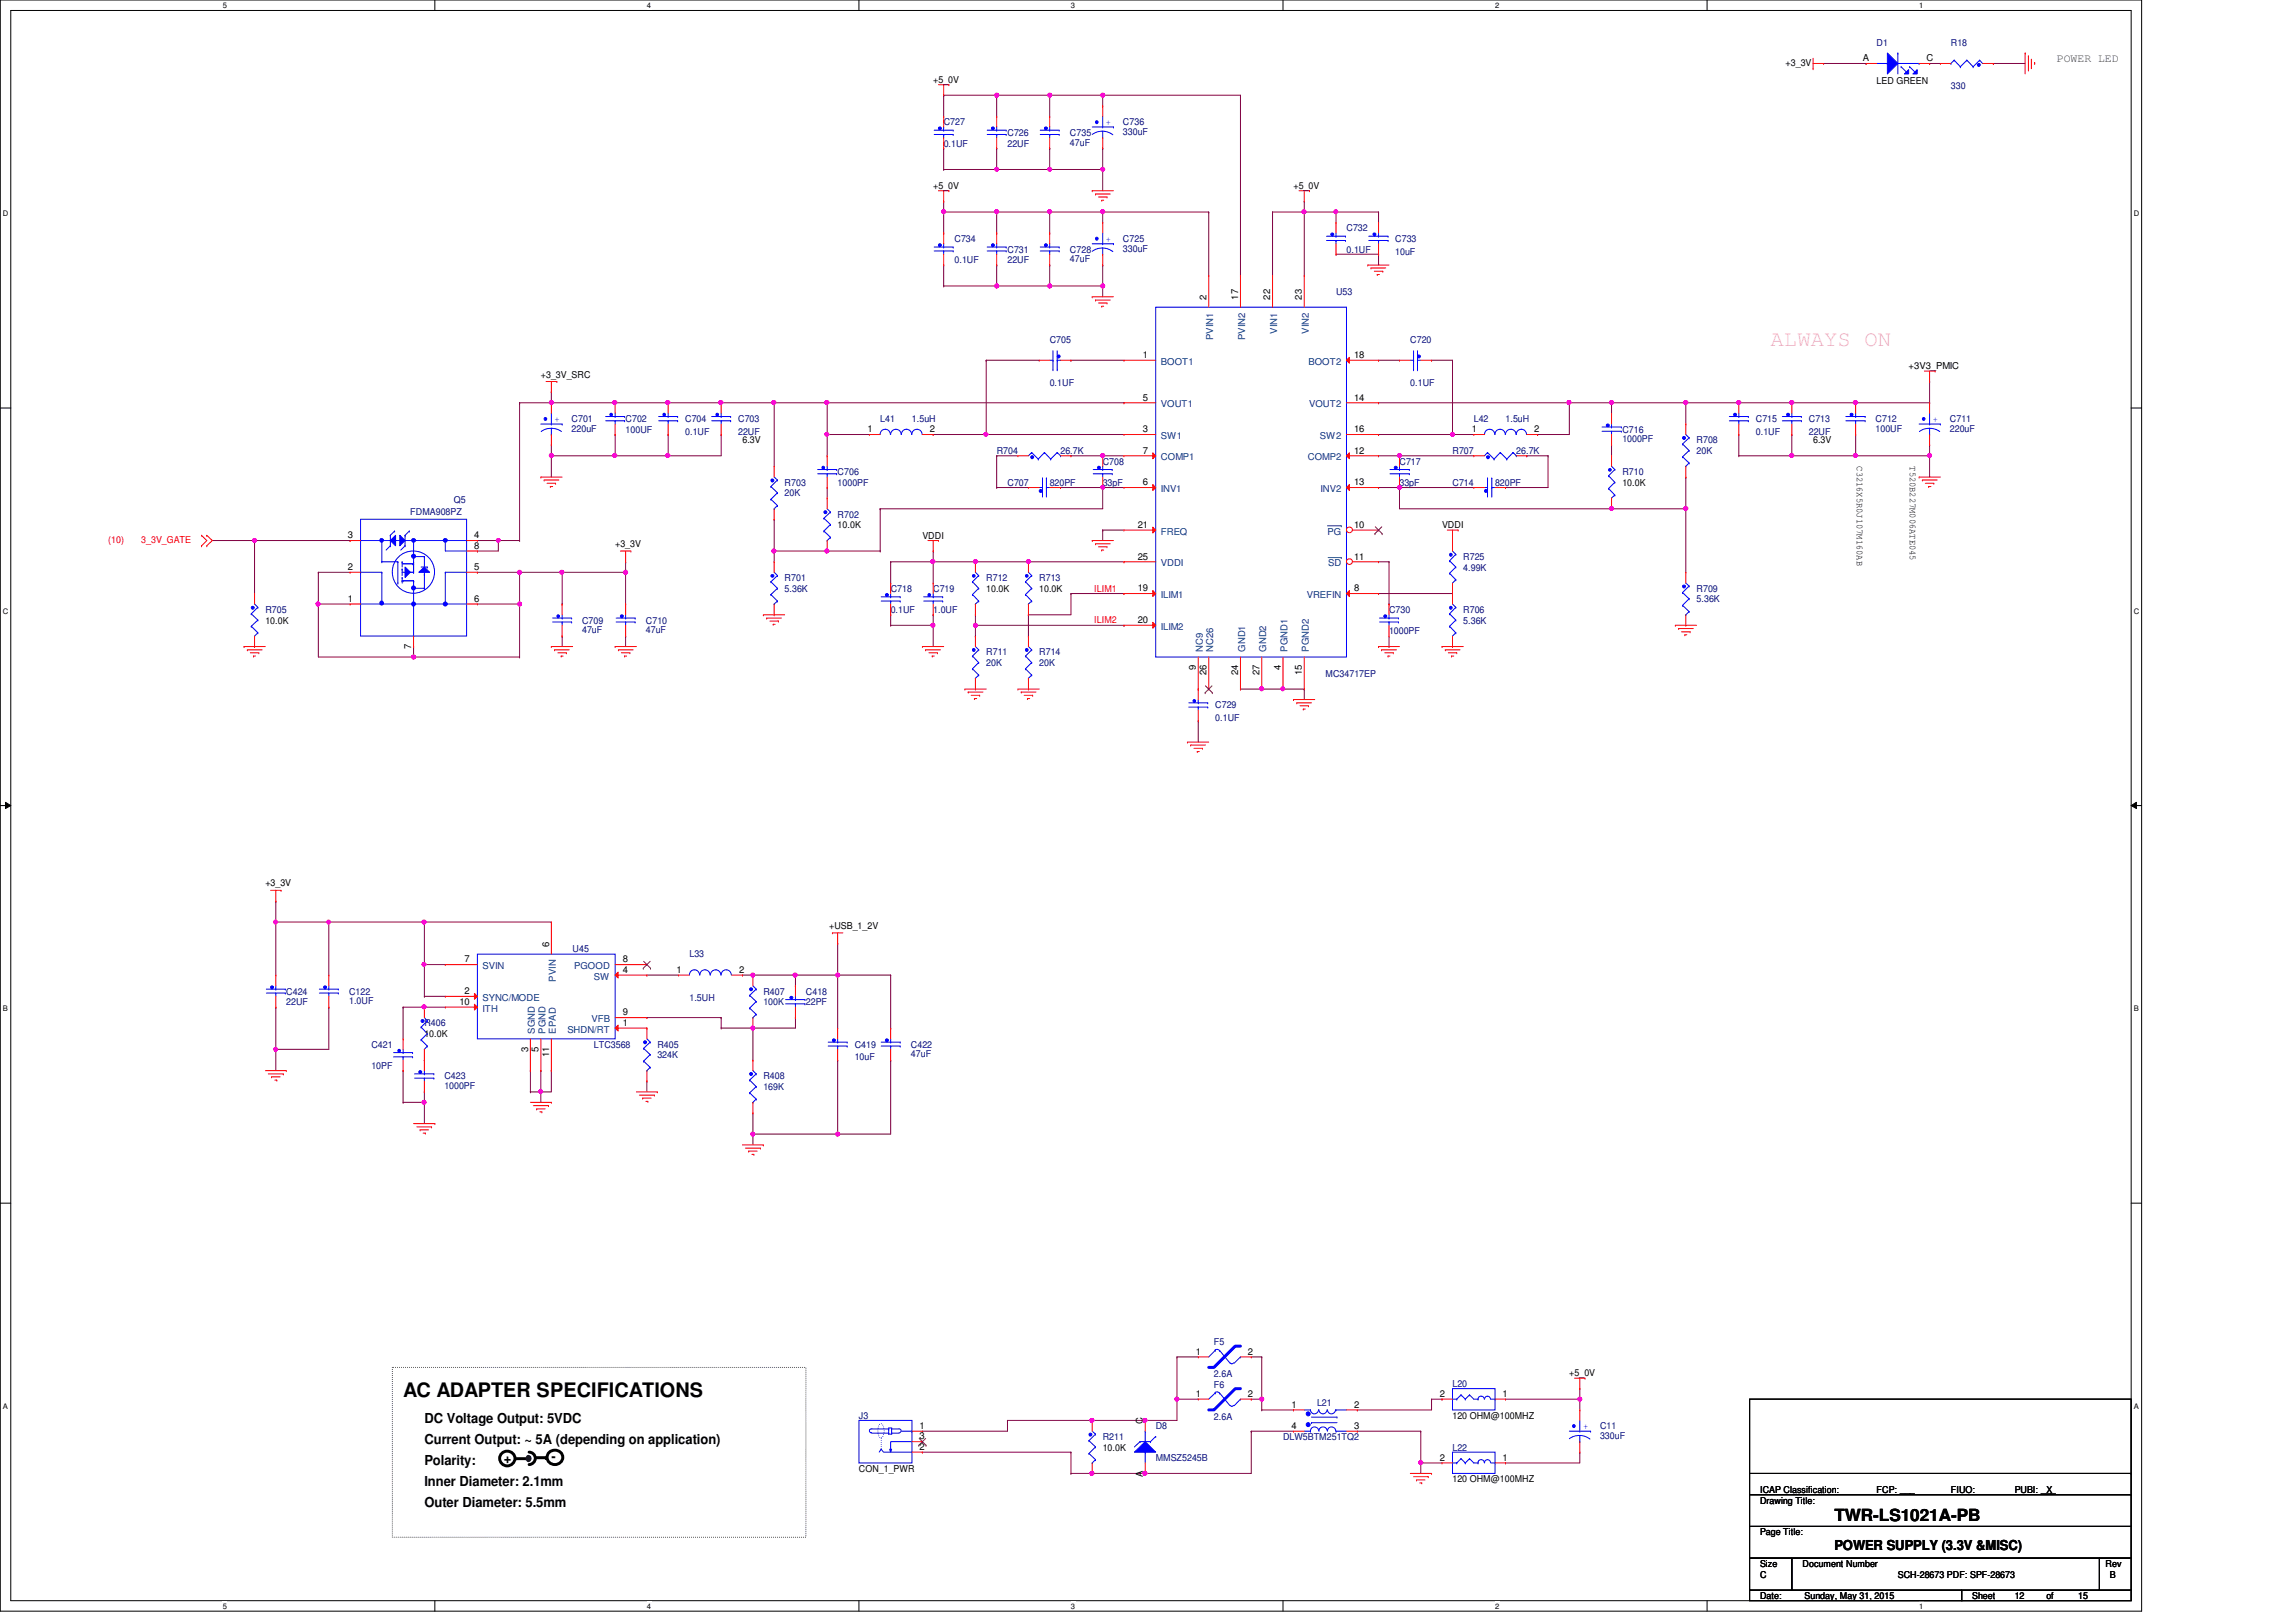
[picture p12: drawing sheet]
<svg xmlns="http://www.w3.org/2000/svg" width="297mm" height="210mm" viewBox="0 0 297 210" stroke-linecap="round" stroke-linejoin="round" font-family="sans-serif">
<defs><g id="words">
<text font-size="2.9" fill="#ff80ff" x="229.1" y="44.8">ALWAYS ON</text>
<text font-size="2.6" x="52.2" y="180.7">AC ADAPTER SPECIFICATIONS</text>
<text font-size="2.2" x="237.3" y="196.8">TWR-LS1021A-PB</text>
<g font-size="1.8">
<text x="54.9" y="184.1">DC Voltage Output: 5VDC</text>
<text x="54.9" y="186.8">Current Output: ~ 5A (depending on application)</text>
<text x="54.9" y="189.5">Polarity:</text>
<text x="65.2" y="189.3">+</text>
<text x="71.3" y="189">-</text>
<text x="54.9" y="195">Outer Diameter: 5.5mm</text>
<text x="54.9" y="192.3">Inner Diameter: 2.1mm</text>
<text x="237.3" y="200.5">POWER SUPPLY (3.3V &amp;MISC)</text>
</g>
<text font-size="1.5" fill="#008040" x="266.1" y="8.1">POWER LED</text>
<g font-size="1.2" fill="#000080">
<text x="242.8" y="5.9">D1</text>
<text x="252.4" y="5.9">R18</text>
<text x="252.4" y="11.6">330</text>
<text x="122.1" y="16.2">C727</text>
<text x="130.3" y="17.6">C726</text>
<text x="138.4" y="17.6">C735</text>
<text x="145.3" y="16.2">C736</text>
<text x="145.3" y="17.4">330uF</text>
<text x="122.1" y="19">0.1UF</text>
<text x="130.3" y="19">22UF</text>
<text x="138.4" y="18.8">47uF</text>
<text x="174.2" y="29.9">C732</text>
<text x="123.5" y="31.3">C734</text>
<text x="123.5" y="34">0.1UF</text>
<text x="130.3" y="32.7">C731</text>
<text x="130.3" y="34">22UF</text>
<text x="138.4" y="32.7">C728</text>
<text x="138.4" y="33.9">47uF</text>
<text x="145.3" y="31.3">C725</text>
<text x="145.3" y="32.6">330uF</text>
<text x="174.2" y="32.7">0.1UF</text>
<text x="180.5" y="31.3">C733</text>
<text x="180.5" y="32.9">10uF</text>
<text x="172.8" y="38.1">U53</text>
<text x="135.8" y="44.3">C705</text>
<text x="182.5" y="44.3">C720</text>
<text x="135.8" y="50">0.1UF</text>
<text x="182.5" y="50">0.1UF</text>
<text x="74" y="54.6">C701</text>
<text x="74" y="55.8">220uF</text>
<text x="80.9" y="54.6">C702</text>
<text x="80.9" y="56">100UF</text>
<text x="88.6" y="54.6">C704</text>
<text x="88.6" y="56.3">0.1UF</text>
<text x="95.5" y="54.6">C703</text>
<text x="95.5" y="56.3">22UF</text>
<text x="113.9" y="54.6">L41</text>
<text x="118" y="54.6">1.5uH</text>
<text x="128.9" y="58.7">R704</text>
<text x="137.2" y="58.7">26.7K</text>
<text x="187.9" y="58.7">R707</text>
<text x="190.7" y="54.6">L42</text>
<text x="194.8" y="54.6">1.5uH</text>
<text x="196.2" y="58.7">26.7K</text>
<text x="209.9" y="56">C716</text>
<text x="209.9" y="57.2">1000PF</text>
<text x="219.5" y="57.4">R708</text>
<text x="219.5" y="58.7">20K</text>
<text x="227.2" y="54.6">C715</text>
<text x="227.2" y="56.3">0.1UF</text>
<text x="234" y="54.6">C713</text>
<text x="234" y="56.3">22UF</text>
<text x="242.7" y="54.6">C712</text>
<text x="242.7" y="55.8">100UF</text>
<text x="252.3" y="54.6">C711</text>
<text x="252.3" y="55.8">220uF</text>
<text x="58.7" y="65">Q5</text>
<text x="101.5" y="62.9">R703</text>
<text x="101.5" y="64.2">20K</text>
<text x="108.4" y="61.5">C706</text>
<text x="108.4" y="62.9">1000PF</text>
<text x="130.3" y="62.9">C707</text>
<text x="135.8" y="62.9">820PF</text>
<text x="142.7" y="60.1">C708</text>
<text x="142.7" y="62.9">33pF</text>
<text x="181.1" y="60.1">C717</text>
<text x="181.1" y="62.9">33pF</text>
<text x="187.9" y="62.9">C714</text>
<text x="193.4" y="62.9">820PF</text>
<text x="209.9" y="61.5">R710</text>
<text x="53.1" y="66.7">FDMA908PZ</text>
<text x="108.4" y="67">R702</text>
<text x="101.5" y="75.2">R701</text>
<text x="101.5" y="76.6">5.36K</text>
<text x="115.2" y="76.6">C718</text>
<text x="120.7" y="76.6">C719</text>
<text x="127.6" y="75.2">R712</text>
<text x="134.4" y="75.2">R713</text>
<text x="189.3" y="72.4">R725</text>
<text x="189.3" y="73.8">4.99K</text>
<text x="219.5" y="76.6">R709</text>
<text x="219.5" y="77.9">5.36K</text>
<text x="34.3" y="79.3">R705</text>
<text x="75.3" y="80.7">C709</text>
<text x="75.3" y="81.9">47uF</text>
<text x="83.6" y="80.7">C710</text>
<text x="83.6" y="81.9">47uF</text>
<text x="115.2" y="79.3">0.1UF</text>
<text x="120.7" y="79.3">1.0UF</text>
<text x="179.7" y="79.3">C730</text>
<text x="179.7" y="82">1000PF</text>
<text x="189.3" y="79.3">R706</text>
<text x="189.3" y="80.7">5.36K</text>
<text x="127.6" y="84.8">R711</text>
<text x="127.6" y="86.1">20K</text>
<text x="134.4" y="84.8">R714</text>
<text x="134.4" y="86.1">20K</text>
<text x="171.5" y="87.5">MC34717EP</text>
<text x="157.2" y="91.7">C729</text>
<text x="157.2" y="93.3">0.1UF</text>
<text x="74.1" y="123.2">U45</text>
<text x="89.2" y="123.9">L33</text>
<text x="37" y="128.7">C424</text>
<text x="37" y="130">22UF</text>
<text x="45.2" y="128.7">C122</text>
<text x="45.2" y="129.9">1.0UF</text>
<text x="89.2" y="129.5">1.5UH</text>
<text x="98.8" y="128.7">R407</text>
<text x="98.8" y="130">100K</text>
<text x="104.3" y="128.7">C418</text>
<text x="104.3" y="130">22PF</text>
<text x="48" y="135.6">C421</text>
<text x="54.9" y="132.8">R406</text>
<text x="76.8" y="135.6">LTC3568</text>
<text x="85" y="135.6">R405</text>
<text x="85" y="136.9">324K</text>
<text x="110.6" y="135.6">C419</text>
<text x="110.6" y="137.2">10uF</text>
<text x="117.9" y="135.6">C422</text>
<text x="117.9" y="136.8">47uF</text>
<text x="48" y="138.3">10PF</text>
<text x="57.5" y="139.7">C423</text>
<text x="57.5" y="140.9">1000PF</text>
<text x="98.8" y="139.7">R408</text>
<text x="98.8" y="141">169K</text>
<text x="157.1" y="179.6">F6</text>
<text x="157.1" y="174.1">F5</text>
<text x="157.1" y="178.2">2.6A</text>
<text x="187.9" y="179.5">L20</text>
<text x="111.1" y="183.6">J3</text>
<text x="149.5" y="184.9">D8</text>
<text x="157.1" y="183.7">2.6A</text>
<text x="170.4" y="181.9">L21</text>
<text x="207" y="184.9">C11</text>
<text x="142.7" y="186.3">R211</text>
<text x="149.5" y="189">MMSZ5245B</text>
<text x="166" y="186.3">DLW5BTM251TQ2</text>
<text x="187.9" y="187.7">L22</text>
<text x="207" y="186.1">330uF</text>
</g>
<g font-size="1.2">
<text x="120.7" y="10.7">+5_0V</text>
<text x="231" y="8.6">+3_3V</text>
<text x="241" y="7.9">A</text>
<text x="242.8" y="10.9">LED GREEN</text>
<text x="249.3" y="7.9">C</text>
<text x="120.7" y="24.4">+5_0V</text>
<text x="167.3" y="24.4">+5_0V</text>
<text x="156.1" y="38.8" transform="rotate(-90 156.1 38.8)">2</text>
<text x="160.2" y="38.8" transform="rotate(-90 160.2 38.8)">17</text>
<text x="164.3" y="38.8" transform="rotate(-90 164.3 38.8)">22</text>
<text x="168.4" y="38.8" transform="rotate(-90 168.4 38.8)">23</text>
<text x="147.9" y="46.3">1</text>
<text x="175.2" y="46.3">18</text>
<text x="246.9" y="47.8">+3V3_PMIC</text>
<text x="70" y="48.9">+3_3V_SRC</text>
<text x="147.9" y="51.8">5</text>
<text x="175.2" y="51.8">14</text>
<text x="96.1" y="57.4">6.3V</text>
<text x="112.2" y="55.9">1</text>
<text x="120.3" y="55.9">2</text>
<text x="147.9" y="55.9">3</text>
<text x="147.9" y="58.7">7</text>
<text x="175.2" y="58.7">12</text>
<text x="175.2" y="55.9">16</text>
<text x="190.4" y="55.9">1</text>
<text x="198.5" y="55.9">2</text>
<text x="234.6" y="57.4">6.3V</text>
<text x="147.9" y="62.8">6</text>
<text x="175.2" y="62.8">13</text>
<text x="209.9" y="62.9">10.0K</text>
<text x="240.2" y="60.3" transform="rotate(90 240.2 60.3)">C3216X5R0J107M160AB</text>
<text x="247.1" y="60.3" transform="rotate(90 247.1 60.3)">T520B227M006ATE045</text>
<text x="45" y="69.6">3</text>
<text x="61.3" y="69.6">4</text>
<text x="61.3" y="71">8</text>
<text x="79.6" y="70.8">+3_3V</text>
<text x="108.4" y="68.3">10.0K</text>
<text x="119.3" y="69.7">VDDI</text>
<text x="147.2" y="68.3">21</text>
<text x="175.2" y="68.3">10</text>
<text x="186.6" y="68.3">VDDI</text>
<text x="45" y="77.9">1</text>
<text x="45" y="73.7">2</text>
<text x="61.3" y="73.7">5</text>
<text x="61.3" y="77.9">6</text>
<text x="127.6" y="76.6">10.0K</text>
<text x="134.4" y="76.6">10.0K</text>
<text x="147.2" y="72.4">25</text>
<text x="147.2" y="76.5">19</text>
<text x="175.2" y="76.5">8</text>
<text x="175.2" y="72.4">11</text>
<text x="34.3" y="80.7">10.0K</text>
<text x="53.2" y="83.9" transform="rotate(-90 53.2 83.9)">7</text>
<text x="147.2" y="80.6">20</text>
<text x="154.7" y="86.7" transform="rotate(-90 154.7 86.7)">9</text>
<text x="156.1" y="87.3" transform="rotate(-90 156.1 87.3)">26</text>
<text x="160.2" y="87.3" transform="rotate(-90 160.2 87.3)">24</text>
<text x="162.9" y="87.3" transform="rotate(-90 162.9 87.3)">27</text>
<text x="165.7" y="86.7" transform="rotate(-90 165.7 86.7)">4</text>
<text x="168.4" y="87.3" transform="rotate(-90 168.4 87.3)">15</text>
<text x="34.3" y="114.7">+3_3V</text>
<text x="60.1" y="124.5">7</text>
<text x="71" y="122.5" transform="rotate(-90 71 122.5)">6</text>
<text x="80.6" y="125.9">4</text>
<text x="80.6" y="124.5">8</text>
<text x="87.5" y="125.9">1</text>
<text x="95.6" y="125.9">2</text>
<text x="107.3" y="120.2">+USB_1_2V</text>
<text x="59.4" y="130">10</text>
<text x="60.1" y="128.6">2</text>
<text x="80.6" y="131.4">9</text>
<text x="54.9" y="134.2">10.0K</text>
<text x="68.3" y="136.1" transform="rotate(-90 68.3 136.1)">3</text>
<text x="69.7" y="136.1" transform="rotate(-90 69.7 136.1)">5</text>
<text x="71" y="136.7" transform="rotate(-90 71 136.7)">11</text>
<text x="80.6" y="132.7">1</text>
<text x="154.7" y="175.3">1</text>
<text x="161.5" y="175.3">2</text>
<text x="203" y="178.1">+5_0V</text>
<text x="119" y="184.9">1</text>
<text x="147.9" y="184.2" transform="rotate(-90 147.9 184.2)">C</text>
<text x="154.7" y="180.7">1</text>
<text x="161.5" y="180.7">2</text>
<text x="167.1" y="182.1">1</text>
<text x="167.1" y="184.9">4</text>
<text x="175.2" y="182.1">2</text>
<text x="175.2" y="184.9">3</text>
<text x="186.3" y="180.7">2</text>
<text x="187.9" y="183.6">120 OHM@100MHZ</text>
<text x="194.4" y="180.7">1</text>
<text x="111.1" y="190.4">CON_1_PWR</text>
<text x="119" y="187.6">2</text>
<text x="119" y="186.2">3</text>
<text x="142.7" y="187.7">10.0K</text>
<text x="147.9" y="191.1" transform="rotate(-90 147.9 191.1)">A</text>
<text x="186.3" y="189">2</text>
<text x="187.9" y="191.8">120 OHM@100MHZ</text>
<text x="194.4" y="189">1</text>
<text x="227.7" y="194.5">Drawing Title:</text>
<text x="227.7" y="193.2">ICAP Classification:</text>
<text x="242.8" y="193.2">FCP: ___</text>
<text x="252.4" y="193.2">FIUO:</text>
<text x="260.6" y="193.2">PUBI: ___</text>
<text x="264.7" y="193.2">X</text>
<text x="227.7" y="202.7">Size</text>
<text x="227.7" y="198.6">Page Title:</text>
<text x="233.2" y="202.7">Document Number</text>
<text x="272.4" y="202.7">Rev</text>
<text x="227.7" y="206.9">Date:</text>
<text x="227.7" y="204.1">C</text>
<text x="233.5" y="206.9">Sunday, May 31, 2015</text>
<text x="245.5" y="204.1">SCH-28673 PDF: SPF-28673</text>
<text x="255.1" y="206.9">Sheet</text>
<text x="260.6" y="206.9">12</text>
<text x="264.7" y="206.9">of</text>
<text x="268.9" y="206.9">15</text>
<text x="273" y="204.1">B</text>
</g>
<g font-size="1.2" fill="#00f">
<text x="143.1" y="16.2">+</text>
<text x="143.1" y="31.3">+</text>
<text x="71.8" y="54.6">+</text>
<text x="250.1" y="54.6">+</text>
<text x="204.8" y="184.9">+</text>
</g>
<g font-size="1.2" fill="#004080">
<text x="150.2" y="47.2">BOOT1</text>
<text x="157" y="44" transform="rotate(-90 157 44)">PVIN1</text>
<text x="161.1" y="44" transform="rotate(-90 161.1 44)">PVIN2</text>
<text x="165.2" y="43.2" transform="rotate(-90 165.2 43.2)">VIN1</text>
<text x="169.3" y="47.2">BOOT2</text>
<text x="169.3" y="43.2" transform="rotate(-90 169.3 43.2)">VIN2</text>
<text x="150.2" y="52.7">VOUT1</text>
<text x="169.4" y="52.7">VOUT2</text>
<text x="150.2" y="56.8">SW1</text>
<text x="150.2" y="59.6">COMP1</text>
<text x="169.2" y="59.6">COMP2</text>
<text x="170.8" y="56.8">SW2</text>
<text x="150.2" y="63.7">INV1</text>
<text x="170.9" y="63.7">INV2</text>
<text x="150.2" y="69.2">FREQ</text>
<text x="171.7" y="69.2">PG</text>
<text x="150.2" y="73.3">VDDI</text>
<text x="150.2" y="77.4">ILIM1</text>
<text x="169.1" y="77.4">VREFIN</text>
<text x="171.8" y="73.3">SD</text>
<text x="150.2" y="81.5">ILIM2</text>
<text x="155.6" y="84.3" transform="rotate(-90 155.6 84.3)">NC9</text>
<text x="157" y="84.3" transform="rotate(-90 157 84.3)">NC26</text>
<text x="161.1" y="84.3" transform="rotate(-90 161.1 84.3)">GND1</text>
<text x="163.8" y="84.3" transform="rotate(-90 163.8 84.3)">GND2</text>
<text x="166.6" y="84.3" transform="rotate(-90 166.6 84.3)">PGND1</text>
<text x="169.3" y="84.3" transform="rotate(-90 169.3 84.3)">PGND2</text>
<text x="62.4" y="125.4">SVIN</text>
<text x="74.3" y="125.4">PGOOD</text>
<text x="62.4" y="129.5">SYNC/MODE</text>
<text x="62.4" y="130.9">ITH</text>
<text x="71.9" y="127" transform="rotate(-90 71.9 127)">PVIN</text>
<text x="76.8" y="126.7">SW</text>
<text x="69.2" y="133.7" transform="rotate(-90 69.2 133.7)">SGND</text>
<text x="70.6" y="133.7" transform="rotate(-90 70.6 133.7)">PGND</text>
<text x="71.9" y="133.7" transform="rotate(-90 71.9 133.7)">EPAD</text>
<text x="73.4" y="133.6">SHDN/RT</text>
<text x="76.5" y="132.2">VFB</text>
</g>
<g font-size="1.2" fill="#f00">
<text x="14" y="70.3">(10)</text>
<text x="18.3" y="70.3">3_3V_GATE</text>
<text x="141.6" y="76.5">ILIM1</text>
<text x="141.6" y="80.6">ILIM2</text>
</g>
<g font-size="1">
<text x="28.8" y="1">5</text>
<text x="83.7" y="1">4</text>
<text x="138.6" y="1">3</text>
<text x="193.4" y="1">2</text>
<text x="248.3" y="1">1</text>
<text x=".4" y="27.9">D</text>
<text x="276.1" y="27.9">D</text>
<text x=".4" y="79.4">C</text>
<text x="276.1" y="79.4">C</text>
<text x=".4" y="130.8">B</text>
<text x="276.1" y="130.8">B</text>
<text x=".4" y="182.2">A</text>
<text x="276.1" y="182.2">A</text>
<text x="28.8" y="208.1">5</text>
<text x="83.7" y="208.1">4</text>
<text x="138.6" y="208.1">3</text>
<text x="193.4" y="208.1">2</text>
<text x="248.3" y="208.1">1</text>
</g>
</g></defs>
<path d="M0 0h277.1v208.4h-277.1zM1.4 1.4h274.3v205.7h-274.3z" fill="none" stroke="#000" stroke-width=".13"/>
<g fill="#fff">
<path d="M28.8 .1h.6v1.1h-.6z"/>
<path d="M28.8 207.2h.6v1.1h-.6z"/>
</g>
<path d="M56.3 0v1.4M56.3 207.1v1.3" fill="none" stroke="#000" stroke-width=".13"/>
<g fill="#fff">
<path d="M83.7 .1h.5v1.1h-.5z"/>
<path d="M83.7 207.2h.5v1.1h-.5z"/>
</g>
<path d="M111.1 0v1.4M111.1 207.1v1.3" fill="none" stroke="#000" stroke-width=".13"/>
<g fill="#fff">
<path d="M138.6 .1h.5v1.1h-.5z"/>
<path d="M138.6 207.2h.5v1.1h-.5z"/>
</g>
<path d="M166 0v1.4M166 207.1v1.3" fill="none" stroke="#000" stroke-width=".13"/>
<g fill="#fff">
<path d="M193.4 .1h.6v1.1h-.6z"/>
<path d="M193.4 207.2h.6v1.1h-.6z"/>
</g>
<path d="M220.8 0v1.4M220.8 207.1v1.3" fill="none" stroke="#000" stroke-width=".13"/>
<g fill="#fff">
<path d="M248.3 .1h.5v1.1h-.5z"/>
<path d="M248.3 207.2h.5v1.1h-.5z"/>
<path d="M.4 27.1h.7v1.1h-.7z"/>
<path d="M276.1 27.1h.7v1.1h-.7z"/>
<path d="M.4 78.5h.7v1.1h-.7z"/>
<path d="M276.1 78.5h.7v1.1h-.7z"/>
</g>
<path d="M0 52.8h1.4M275.7 52.8h1.4" fill="none" stroke="#000" stroke-width=".13"/>
<g fill="#fff">
<path d="M.4 129.9h.6v1.1h-.6z"/>
<path d="M276.1 129.9h.6v1.1h-.6z"/>
</g>
<path d="M0 104.2h1.4M.7 103.8l.7 .4-.7 .4zM275.7 104.2l.7-.4v.8zM275.7 104.2h1.4" fill="none" stroke="#000" stroke-width=".13"/>
<path d="M.7 103.8l.7 .4-.7 .4zM275.7 104.2l.7-.4v.8z" fill="#000"/>
<g fill="#fff">
<path d="M.4 181.4h.6v1.1h-.6z"/>
<path d="M276.1 181.4h.6v1.1h-.6z"/>
</g>
<path d="M0 155.7h1.4M275.7 155.7h1.4" fill="none" stroke="#000" stroke-width=".13"/>
<g fill="none" stroke="#000" stroke-width=".38">
<path d="M66.7 188.7h1.6M68.4 187.9a.8 .8 0 0 1 .9 .8 .8 .8 0 0 1-.9 .8M69.3 188.6h1.4M71.1 187.9a.97 .97 0 0 1 1.5 .1 .97 .97 0 0 1-.4 1.4 .96 .96 0 0 1-1.2-.3 .96 .96 0 0 1 .1-1.2z"/>
<circle cx="65.7" cy="188.7" r=".98"/>
</g>
<g fill="#000">
<circle cx="68.3" cy="188.7" r=".19"/>
<circle cx="70.7" cy="188.6" r=".19"/>
</g>
<path d="M68.2 188.4a.37 .37 0 0 1 .5 .3 .37 .37 0 0 1-.5 .3 .48 .48 0 0 1 0-.6z" fill-rule="evenodd" fill="#000040"/>
<path d="M68.2 188.4a.37 .37 0 0 1 .5 .3 .37 .37 0 0 1-.5 .3 .48 .48 0 0 1 0-.6z" fill="none" stroke="#000040" stroke-width=".13"/>
<path d="M50.8 176.9h53.5v22h-53.5z" fill="none" stroke="#000" stroke-width=".13" stroke-dasharray="0 .3"/>
<path d="M138.6 190.6h.1M138.6 190.6h2.7" fill="none" stroke="#800040" stroke-width=".13"/>
<circle cx="141.3" cy="190.6" r=".26" fill="#f0f"/>
<circle cx="141.3" cy="190.6" r=".26" fill="none" stroke="#f0f" stroke-width=".13"/>
<path d="M119.3 187.9h.1M119.3 187.9h19.3M138.6 187.9h.1M138.6 187.9v2.7M148.2 190.6h.1M161.9 185.2h.1M161.9 185.2h5.4M161.9 185.2v5.4h-13.7" fill="none" stroke="#800040" stroke-width=".13"/>
<circle cx="148.1" cy="190.6" r=".26" fill="#f0f"/>
<circle cx="148.1" cy="190.6" r=".26" fill="none" stroke="#f0f" stroke-width=".13"/>
<path d="M141.3 190.6h.1M141.3 190.6h6.9M183.8 189.3h.1M183.8 185.2h.1M183.8 189.3h2.8M183.8 185.2v4.1" fill="none" stroke="#800040" stroke-width=".13"/>
<circle cx="183.8" cy="189.2" r=".26" fill="#f0f"/>
<circle cx="183.8" cy="189.2" r=".26" fill="none" stroke="#f0f" stroke-width=".13"/>
<path d="M152.3 181h.1M152.3 181h2.7M161.9 181h.1M161.9 181h1.3M175.6 185.2h.1M175.6 185.2h8.2M183.8 189.3h.1M183.8 189.3v1.3M194.8 181h.1M194.8 181h9.6M204.4 181h.1M204.4 181v1.4" fill="none" stroke="#800040" stroke-width=".13"/>
<circle cx="204.4" cy="181" r=".26" fill="#f0f"/>
<circle cx="204.4" cy="181" r=".26" fill="none" stroke="#f0f" stroke-width=".13"/>
<path d="M204.4 179.7h.1M204.4 179.7v1.3M119.3 185.2h.1M130.3 183.8h.1M130.3 183.8v1.4h-11M152.3 181h.1M152.3 181v2.8M175.6 182.4h.1M175.6 182.4h9.6M194.8 189.3h.1M204.4 187.9h.1M204.4 187.9v1.4h-9.6" fill="none" stroke="#800040" stroke-width=".13"/>
<path d="M152.1 180.8h.1l.2 .1v.3l-.2 .1-.1-.1z" fill-rule="evenodd" fill="#f0f"/>
<path d="M152.1 180.8h.1l.2 .1v.3l-.2 .1-.1-.1z" fill="none" stroke="#f0f" stroke-width=".13"/>
<path d="M148.2 183.8h.1M148.2 183.8h4.1" fill="none" stroke="#800040" stroke-width=".13"/>
<circle cx="148.1" cy="183.8" r=".26" fill="#f0f"/>
<circle cx="148.1" cy="183.8" r=".26" fill="none" stroke="#f0f" stroke-width=".13"/>
<path d="M130.3 183.8h.1M130.3 183.8h17.9M141.3 183.8h.1" fill="none" stroke="#800040" stroke-width=".13"/>
<circle cx="141.3" cy="183.8" r=".26" fill="#f0f"/>
<circle cx="141.3" cy="183.8" r=".26" fill="none" stroke="#f0f" stroke-width=".13"/>
<path d="M235.9 8.2h5.5M241.4 8.2h.1M249.6 8.2h.1M249.6 8.2h1.4M257.9 8.2h.1M257.9 8.2h4.1M163.2 182.4h.1M163.2 181v1.4" fill="none" stroke="#800040" stroke-width=".13"/>
<circle cx="163.2" cy="181" r=".26" fill="#f0f"/>
<circle cx="163.2" cy="181" r=".26" fill="none" stroke="#f0f" stroke-width=".13"/>
<g fill="none" stroke="#800040" stroke-width=".13">
<path d="M52.2 130.3h.1M52.2 130.3h2.7M152.3 175.6h.1M152.3 175.6h2.7M152.3 175.6v5.4M161.9 175.6h1.3M163.2 175.6h.1M163.2 175.6v5.4M152.3 181h.1M163.2 181h.1M163.2 182.4h4.1M167.3 182.4h.1"/>
<path d="M185.2 181h.1M185.2 181v1.4M185.2 181h1.4M186.6 181h.1"/>
</g>
<circle cx="54.9" cy="130.3" r=".26" fill="#f0f"/>
<circle cx="54.9" cy="130.3" r=".26" fill="none" stroke="#f0f" stroke-width=".13"/>
<path d="M52.2 142.6h.1M52.2 142.6h2.7" fill="none" stroke="#800040" stroke-width=".13"/>
<circle cx="54.9" cy="142.6" r=".26" fill="#f0f"/>
<circle cx="54.9" cy="142.6" r=".26" fill="none" stroke="#f0f" stroke-width=".13"/>
<g fill="none" stroke="#800040" stroke-width=".13">
<path d="M52.2 138.5h.1M52.2 130.3h.1M52.2 130.3v4.1M52.2 138.5v4.1M83.7 126.2h.1M83.7 126.2h4.1M96.1 126.2h.1M96.1 126.2h1.3M108.4 122h.1M108.4 122v4.2M54.9 141.3h.1M54.9 142.6h.1"/>
<path d="M54.9 141.3v4.1M97.4 146.7h.1M97.4 146.7h11"/>
</g>
<circle cx="108.4" cy="146.7" r=".26" fill="#f0f"/>
<circle cx="108.4" cy="146.7" r=".26" fill="none" stroke="#f0f" stroke-width=".13"/>
<path d="M97.2 146.5h.2l.2 .1-.1 .3-.1 .1-.2-.1z" fill-rule="evenodd" fill="#f0f"/>
<path d="M97.2 146.5h.2l.2 .1-.1 .3-.1 .1-.2-.1z" fill="none" stroke="#f0f" stroke-width=".13"/>
<path d="M93.3 131.7h.1M93.3 131.7v1.3M102.9 126.2h.1M102.9 126.2h5.5M97.4 144h.1M97.4 144v2.7" fill="none" stroke="#800040" stroke-width=".13"/>
<circle cx="108.4" cy="126.2" r=".26" fill="#f0f"/>
<circle cx="108.4" cy="126.2" r=".26" fill="none" stroke="#f0f" stroke-width=".13"/>
<circle cx="102.9" cy="126.2" r=".26" fill="#f0f"/>
<circle cx="102.9" cy="126.2" r=".26" fill="none" stroke="#f0f" stroke-width=".13"/>
<g fill="none" stroke="#800040" stroke-width=".13">
<path d="M35.7 119.3h.1M35.7 116.6h.1M35.7 116.6v9.6M42.5 119.3h.1M42.5 119.3h12.4M35.7 135.8h.1M35.7 130.3h.1M35.7 130.3v8.2M83.7 131.7h.1M83.7 131.7h9.6M97.4 133h.1M97.4 133v4.2"/>
<path d="M102.9 126.2h.1M102.9 131.7h.1M102.9 126.2v1.4M102.9 131.7v1.3M108.4 126.2h.1M108.4 137.2h.1M108.4 126.2v6.8M108.4 137.2v9.5M97.4 146.7h.1M97.4 146.7v1.4"/>
</g>
<path d="M35.5 135.6l.1-.1 .3 .1-.1 .3-.2 .1-.1-.1z" fill-rule="evenodd" fill="#f0f"/>
<path d="M35.5 135.6l.1-.1 .3 .1-.1 .3-.2 .1-.1-.1z" fill="none" stroke="#f0f" stroke-width=".13"/>
<path d="M35.7 119.3h.1M35.7 119.3h6.8M42.5 119.3h.1M42.5 119.3v6.9M35.7 135.8h.1M42.5 130.3h.1M42.5 130.3v5.5h-6.8" fill="none" stroke="#800040" stroke-width=".13"/>
<path d="M42.3 119.1l.2-.1 .2 .2v.3h-.2h-.2z" fill-rule="evenodd" fill="#f0f"/>
<path d="M42.3 119.1l.2-.1 .2 .2v.3h-.2h-.2z" fill="none" stroke="#f0f" stroke-width=".13"/>
<path d="M35.5 119.1l.1-.1 .3 .2-.1 .3h-.2h-.1z" fill-rule="evenodd" fill="#f0f"/>
<path d="M35.5 119.1l.1-.1 .3 .2-.1 .3h-.2h-.1z" fill="none" stroke="#f0f" stroke-width=".13"/>
<path d="M68.6 138.5h.1M68.6 138.5v2.8M70 138.5h.1M70 138.5v4.1M71.3 138.5h.1M71.3 138.5v2.8h-2.7M68.6 141.3h.1M70 141.3h.1" fill="none" stroke="#800040" stroke-width=".13"/>
<path d="M69.8 141h.1l.2 .1v.3l-.2 .1-.1-.1z" fill-rule="evenodd" fill="#f0f"/>
<path d="M69.8 141h.1l.2 .1v.3l-.2 .1-.1-.1z" fill="none" stroke="#f0f" stroke-width=".13"/>
<g fill="none" stroke="#800040" stroke-width=".13">
<path d="M54.9 128.9h.1M54.9 130.3h.1M54.9 128.9h2.7M54.9 130.3h2.7M83.7 139.9h.1M83.7 139.9v1.4M97.4 133h.1M97.4 133h5.5M108.4 126.2h.1M108.4 126.2h6.8M115.2 126.2h.1M115.2 137.2h.1"/>
<path d="M115.2 126.2v6.8M115.2 137.2v9.5h-6.8M108.4 146.7h.1"/>
</g>
<path d="M97.2 132.8h.2l.2 .1-.1 .3-.1 .1-.2-.1z" fill-rule="evenodd" fill="#f0f"/>
<path d="M97.2 132.8h.2l.2 .1-.1 .3-.1 .1-.2-.1z" fill="none" stroke="#f0f" stroke-width=".13"/>
<path d="M97.4 126.2h.1M97.4 126.2h5.5" fill="none" stroke="#800040" stroke-width=".13"/>
<path d="M97.2 126l.2-.1 .2 .1-.1 .3-.1 .1-.2-.1z" fill-rule="evenodd" fill="#f0f"/>
<path d="M97.2 126l.2-.1 .2 .1-.1 .3-.1 .1-.2-.1z" fill="none" stroke="#f0f" stroke-width=".13"/>
<path d="M54.9 119.3h.1M54.9 119.3v5.5M54.9 119.3h16.4M93.3 133h.1M93.3 133h4.1" fill="none" stroke="#800040" stroke-width=".13"/>
<circle cx="54.9" cy="119.3" r=".26" fill="#f0f"/>
<circle cx="54.9" cy="119.3" r=".26" fill="none" stroke="#f0f" stroke-width=".13"/>
<path d="M54.9 124.8h.1M54.9 124.8h2.7M54.9 124.8v4.1" fill="none" stroke="#800040" stroke-width=".13"/>
<circle cx="54.9" cy="124.8" r=".25" fill="#f0f"/>
<circle cx="54.9" cy="124.8" r=".25" fill="none" stroke="#f0f" stroke-width=".13"/>
<path d="M128.9 37h.1M128.9 37h6.9M135.8 27.4h.1M135.8 27.4h6.9" fill="none" stroke="#800040" stroke-width=".13"/>
<circle cx="142.7" cy="27.4" r=".26" fill="#f0f"/>
<circle cx="142.7" cy="27.4" r=".26" fill="none" stroke="#f0f" stroke-width=".13"/>
<circle cx="135.8" cy="27.4" r=".26" fill="#f0f"/>
<circle cx="135.8" cy="27.4" r=".26" fill="none" stroke="#f0f" stroke-width=".13"/>
<path d="M122.1 27.4h.1M122.1 34.3h.1M122.1 37h.1M122.1 27.4v2.7M122.1 34.3v2.7M122.1 37h6.8M128.9 27.4h.1M128.9 27.4v2.7M135.8 27.4h.1M135.8 27.4v2.7" fill="none" stroke="#800040" stroke-width=".13"/>
<circle cx="128.9" cy="37" r=".26" fill="#f0f"/>
<circle cx="128.9" cy="37" r=".26" fill="none" stroke="#f0f" stroke-width=".13"/>
<path d="M122.1 26h.1M122.1 26v1.4M128.9 34.3h.1M128.9 27.4h.1M128.9 34.3v2.7M128.9 27.4h6.9M142.7 37h.1M142.7 34.3h.1M142.7 34.3v4.1" fill="none" stroke="#800040" stroke-width=".13"/>
<circle cx="122.1" cy="27.4" r=".26" fill="#f0f"/>
<circle cx="122.1" cy="27.4" r=".26" fill="none" stroke="#f0f" stroke-width=".13"/>
<path d="M135.8 34.3h.1M135.8 37h.1M135.8 34.3v2.7M135.8 37h6.9" fill="none" stroke="#800040" stroke-width=".13"/>
<circle cx="142.7" cy="37" r=".26" fill="#f0f"/>
<circle cx="142.7" cy="37" r=".26" fill="none" stroke="#f0f" stroke-width=".13"/>
<circle cx="135.8" cy="37" r=".26" fill="#f0f"/>
<circle cx="135.8" cy="37" r=".26" fill="none" stroke="#f0f" stroke-width=".13"/>
<path d="M142.7 27.4h.1M142.7 27.4v1.4M107 56.2h.1M107 56.2h5.5M120.7 56.2h.1M120.7 56.2h24.7M127.6 46.6h.1M127.6 56.2h.1M127.6 46.6h6.8M127.6 46.6v9.6M138.6 46.6h.1M138.6 46.6h6.8" fill="none" stroke="#800040" stroke-width=".13"/>
<circle cx="127.5" cy="56.2" r=".25" fill="#f0f"/>
<circle cx="127.5" cy="56.2" r=".25" fill="none" stroke="#f0f" stroke-width=".13"/>
<path d="M107 52.1h38.4M145.4 52.1h.1" fill="none" stroke="#800040" stroke-width=".13"/>
<circle cx="107" cy="52.1" r=".26" fill="#f0f"/>
<circle cx="107" cy="52.1" r=".26" fill="none" stroke="#f0f" stroke-width=".13"/>
<path d="M138.6 59h.1M138.6 59h4.1" fill="none" stroke="#800040" stroke-width=".13"/>
<circle cx="142.7" cy="58.9" r=".26" fill="#f0f"/>
<circle cx="142.7" cy="58.9" r=".26" fill="none" stroke="#f0f" stroke-width=".13"/>
<path d="M137.2 63.1h.1M137.2 63.1h5.5" fill="none" stroke="#800040" stroke-width=".13"/>
<circle cx="142.7" cy="63" r=".25" fill="#f0f"/>
<circle cx="142.7" cy="63" r=".25" fill="none" stroke="#f0f" stroke-width=".13"/>
<path d="M128.9 59h.1M128.9 59v4.1M128.9 59h2.8M120.7 72.7h5.5M126.2 72.7h.1M128.9 63.1h.1M128.9 63.1h4.1M142.7 63.1h.1M142.7 63.1h2.7" fill="none" stroke="#800040" stroke-width=".13"/>
<circle cx="120.7" cy="72.6" r=".26" fill="#f0f"/>
<circle cx="120.7" cy="72.6" r=".26" fill="none" stroke="#f0f" stroke-width=".13"/>
<circle cx="126.2" cy="72.6" r=".26" fill="#f0f"/>
<circle cx="126.2" cy="72.6" r=".26" fill="none" stroke="#f0f" stroke-width=".13"/>
<path d="M120.7 71.3h.1M120.7 71.3v1.4M138.6 76.8h6.8M145.4 76.8h.1M126.2 80.9h19.2M145.4 80.9h.1" fill="none" stroke="#800040" stroke-width=".13"/>
<circle cx="126.2" cy="80.9" r=".26" fill="#f0f"/>
<circle cx="126.2" cy="80.9" r=".26" fill="none" stroke="#f0f" stroke-width=".13"/>
<g fill="none" stroke="#800040" stroke-width=".13">
<path d="M71.3 52.1h8.3M79.6 52.1h.1M93.3 52.1h.1M93.3 52.1h6.9M120.7 72.7h.1M120.7 79.5h.1M120.7 72.7v2.7M120.7 79.5v1.4M142.7 68.6h.1M142.7 63.1h.1M142.7 63.1v2.7M142.7 68.6v1.3"/>
<path d="M142.7 68.6h2.7"/>
</g>
<circle cx="79.5" cy="52.1" r=".26" fill="#f0f"/>
<circle cx="79.5" cy="52.1" r=".26" fill="none" stroke="#f0f" stroke-width=".13"/>
<path d="M86.4 52.1h.1M86.4 52.1h6.9M93.3 56.2h.1M93.3 56.2v2.8" fill="none" stroke="#800040" stroke-width=".13"/>
<circle cx="93.3" cy="52.1" r=".26" fill="#f0f"/>
<circle cx="93.3" cy="52.1" r=".26" fill="none" stroke="#f0f" stroke-width=".13"/>
<circle cx="86.4" cy="52.1" r=".26" fill="#f0f"/>
<circle cx="86.4" cy="52.1" r=".26" fill="none" stroke="#f0f" stroke-width=".13"/>
<path d="M86.4 56.2h.1M86.4 56.2v2.8M107 56.2h.1M107 56.2v2.8M100.2 71.3h6.8M107 63.1h.1M107 71.3h.1M107 63.1v1.3M113.9 65.8h.1M113.9 65.8h28.8M113.9 65.8v5.5" fill="none" stroke="#800040" stroke-width=".13"/>
<circle cx="100.1" cy="71.3" r=".26" fill="#f0f"/>
<circle cx="100.1" cy="71.3" r=".26" fill="none" stroke="#f0f" stroke-width=".13"/>
<circle cx="107" cy="71.3" r=".26" fill="#f0f"/>
<circle cx="107" cy="71.3" r=".26" fill="none" stroke="#f0f" stroke-width=".13"/>
<path d="M71.3 50.7h.1M71.3 50.7v1.4M100.2 67.2h.1M100.2 71.3h.1M100.2 67.2v5.5M155 93.3h.1M155 93.3v2.7M160.5 89.2h.1M160.5 89.2h5.5M163.2 89.2h.1M168.7 89.2h.1M168.7 89.2v1.3" fill="none" stroke="#800040" stroke-width=".13"/>
<path d="M165.8 88.9h.1l.3 .1-.1 .3-.2 .1-.1-.1z" fill-rule="evenodd" fill="#f0f"/>
<path d="M165.8 88.9h.1l.3 .1-.1 .3-.2 .1-.1-.1z" fill="none" stroke="#f0f" stroke-width=".13"/>
<circle cx="163.2" cy="89.1" r=".26" fill="#f0f"/>
<circle cx="163.2" cy="89.1" r=".26" fill="none" stroke="#f0f" stroke-width=".13"/>
<path d="M178.3 46.6h.1M178.3 56.2h.1M178.3 46.6h2.8M185.2 46.6h.1M185.2 46.6h2.7M187.9 46.6h.1M187.9 46.6v9.6h-9.6M178.3 76.8h.1M178.3 76.8h9.6M166 89.2h.1M166 89.2h2.7" fill="none" stroke="#800040" stroke-width=".13"/>
<circle cx="187.9" cy="56.2" r=".25" fill="#f0f"/>
<circle cx="187.9" cy="56.2" r=".25" fill="none" stroke="#f0f" stroke-width=".13"/>
<path d="M178.3 52.1h.1M178.3 52.1h24.7M187.9 56.2h.1M187.9 56.2h2.8M203 52.1h.1M203 52.1v4.1" fill="none" stroke="#800040" stroke-width=".13"/>
<circle cx="203" cy="52.1" r=".26" fill="#f0f"/>
<circle cx="203" cy="52.1" r=".26" fill="none" stroke="#f0f" stroke-width=".13"/>
<path d="M178.3 59h.1M178.3 59h2.8M197.5 59h.1M197.5 59h2.8M198.9 56.2h.1M198.9 56.2h4.1M200.3 59h.1M200.3 59v4.1h-5.5M178.3 63.1h.1M178.3 63.1h2.8M194.8 63.1h.1" fill="none" stroke="#800040" stroke-width=".13"/>
<circle cx="181.1" cy="63" r=".25" fill="#f0f"/>
<circle cx="181.1" cy="63" r=".25" fill="none" stroke="#f0f" stroke-width=".13"/>
<path d="M203 52.1h.1M203 52.1h15.1M208.5 57.6h.1M208.5 52.1h.1M208.5 52.1v1.4M208.5 57.6v1.4M181.1 63.1h.1M181.1 63.1h9.6M181.1 63.1v2.7h27.4M208.5 65.8h.1" fill="none" stroke="#800040" stroke-width=".13"/>
<circle cx="218.1" cy="52.1" r=".26" fill="#f0f"/>
<circle cx="218.1" cy="52.1" r=".26" fill="none" stroke="#f0f" stroke-width=".13"/>
<circle cx="208.5" cy="52.1" r=".26" fill="#f0f"/>
<circle cx="208.5" cy="52.1" r=".26" fill="none" stroke="#f0f" stroke-width=".13"/>
<path d="M218.1 52.1h.1M218.1 52.1v2.8M225 52.1h.1M225 52.1h6.8M218.1 61.7h.1M218.1 65.8h.1M218.1 61.7v12.3" fill="none" stroke="#800040" stroke-width=".13"/>
<circle cx="231.8" cy="52.1" r=".26" fill="#f0f"/>
<circle cx="231.8" cy="52.1" r=".26" fill="none" stroke="#f0f" stroke-width=".13"/>
<circle cx="225" cy="52.1" r=".26" fill="#f0f"/>
<circle cx="225" cy="52.1" r=".26" fill="none" stroke="#f0f" stroke-width=".13"/>
<path d="M122.1 27.4h.1M122.1 27.4h6.8M225 56.2h.1M225 56.2v2.8M231.8 56.2h.1M231.8 56.2v2.8M231.8 52.1h8.3M240.1 59h.1M240.1 52.1h.1M240.1 56.2v2.8M249.6 49.4h.1M249.6 49.4v2.7" fill="none" stroke="#800040" stroke-width=".13"/>
<circle cx="128.9" cy="27.4" r=".26" fill="#f0f"/>
<circle cx="128.9" cy="27.4" r=".26" fill="none" stroke="#f0f" stroke-width=".13"/>
<path d="M71.3 59h.1M71.3 59h8.3M71.3 59v2.7M79.6 59h.1M225 59h.1M225 59h6.8M249.6 57.6h.1M249.6 57.6v1.4" fill="none" stroke="#800040" stroke-width=".13"/>
<circle cx="231.8" cy="58.9" r=".26" fill="#f0f"/>
<circle cx="231.8" cy="58.9" r=".26" fill="none" stroke="#f0f" stroke-width=".13"/>
<path d="M107 52.1h.1M107 52.1v4.1M231.8 59h.1M231.8 59h8.3M249.6 59h.1M249.6 59v2.7" fill="none" stroke="#800040" stroke-width=".13"/>
<circle cx="107" cy="56.2" r=".25" fill="#f0f"/>
<circle cx="107" cy="56.2" r=".25" fill="none" stroke="#f0f" stroke-width=".13"/>
<path d="M100.2 52.1h.1M100.2 52.1v8.2" fill="none" stroke="#800040" stroke-width=".13"/>
<circle cx="100.1" cy="52.1" r=".26" fill="#f0f"/>
<circle cx="100.1" cy="52.1" r=".26" fill="none" stroke="#f0f" stroke-width=".13"/>
<path d="M133 72.7h12.4M145.4 72.7h.1" fill="none" stroke="#800040" stroke-width=".13"/>
<circle cx="133" cy="72.6" r=".26" fill="#f0f"/>
<circle cx="133" cy="72.6" r=".26" fill="none" stroke="#f0f" stroke-width=".13"/>
<path d="M135.8 12.3h.1M135.8 12.3h6.9" fill="none" stroke="#800040" stroke-width=".13"/>
<circle cx="142.7" cy="12.3" r=".26" fill="#f0f"/>
<circle cx="142.7" cy="12.3" r=".26" fill="none" stroke="#f0f" stroke-width=".13"/>
<circle cx="135.8" cy="12.3" r=".26" fill="#f0f"/>
<circle cx="135.8" cy="12.3" r=".26" fill="none" stroke="#f0f" stroke-width=".13"/>
<path d="M128.9 12.3h.1M128.9 12.3h6.9M128.9 12.3v2.8M135.8 12.3h.1M135.8 12.3v2.8" fill="none" stroke="#800040" stroke-width=".13"/>
<circle cx="128.9" cy="12.3" r=".26" fill="#f0f"/>
<circle cx="128.9" cy="12.3" r=".26" fill="none" stroke="#f0f" stroke-width=".13"/>
<path d="M122.1 12.3h.1M122.1 12.3v2.8M122.1 12.3h6.8M122.1 21.9h.1M122.1 21.9h6.8" fill="none" stroke="#800040" stroke-width=".13"/>
<circle cx="128.9" cy="21.9" r=".25" fill="#f0f"/>
<circle cx="128.9" cy="21.9" r=".25" fill="none" stroke="#f0f" stroke-width=".13"/>
<path d="M122.1 19.2h.1M122.1 19.2v2.7M128.9 19.2h.1M128.9 19.2v2.7M142.7 19.2h.1M142.7 19.2v2.7h-13.8M128.9 21.9h.1M135.8 21.9h.1" fill="none" stroke="#800040" stroke-width=".13"/>
<circle cx="142.7" cy="21.9" r=".25" fill="#f0f"/>
<circle cx="142.7" cy="21.9" r=".25" fill="none" stroke="#f0f" stroke-width=".13"/>
<circle cx="135.8" cy="21.9" r=".25" fill="#f0f"/>
<circle cx="135.8" cy="21.9" r=".25" fill="none" stroke="#f0f" stroke-width=".13"/>
<g fill="none" stroke="#800040" stroke-width=".13">
<path d="M135.8 19.2h.1M135.8 19.2v2.7M142.7 12.3h.1M142.7 12.3h17.8M142.7 12.3v1.4M160.5 12.3h.1M160.5 12.3v23.3M142.7 27.4h.1M142.7 27.4h13.7M156.4 27.4h.1M156.4 27.4v8.2M168.7 26h.1"/>
<path d="M168.7 26v1.4M172.8 27.4h.1M172.8 27.4v1.4"/>
</g>
<circle cx="168.7" cy="27.4" r=".26" fill="#f0f"/>
<circle cx="168.7" cy="27.4" r=".26" fill="none" stroke="#f0f" stroke-width=".13"/>
<path d="M142.7 21.9h.1M142.7 21.9v2.8M164.6 27.4h.1M164.6 27.4v8.2M164.6 27.4h13.7M168.7 27.4h.1M168.7 27.4v8.2M172.8 32.9h.1M172.8 27.4h.1M172.8 32.9h5.5" fill="none" stroke="#800040" stroke-width=".13"/>
<path d="M172.6 27.2l.2-.1 .2 .1v.4h-.2h-.2z" fill-rule="evenodd" fill="#f0f"/>
<path d="M172.6 27.2l.2-.1 .2 .1v.4h-.2h-.2z" fill="none" stroke="#f0f" stroke-width=".13"/>
<path d="M178.3 27.4h.1M178.3 32.9h.1M178.3 27.4v1.4M178.3 32.9v1.4M181.1 59h.1M181.1 59h9.6" fill="none" stroke="#800040" stroke-width=".13"/>
<circle cx="181.1" cy="58.9" r=".26" fill="#f0f"/>
<circle cx="181.1" cy="58.9" r=".26" fill="none" stroke="#f0f" stroke-width=".13"/>
<path d="M142.7 59h.1M142.7 59h2.7M218.1 52.1h.1M218.1 52.1h6.9M240.1 59h.1M240.1 59h9.5" fill="none" stroke="#800040" stroke-width=".13"/>
<circle cx="249.6" cy="58.9" r=".26" fill="#f0f"/>
<circle cx="249.6" cy="58.9" r=".26" fill="none" stroke="#f0f" stroke-width=".13"/>
<circle cx="240" cy="58.9" r=".26" fill="#f0f"/>
<circle cx="240" cy="58.9" r=".26" fill="none" stroke="#f0f" stroke-width=".13"/>
<path d="M86.4 59h.1M86.4 59h6.9" fill="none" stroke="#800040" stroke-width=".13"/>
<circle cx="86.4" cy="58.9" r=".26" fill="#f0f"/>
<circle cx="86.4" cy="58.9" r=".26" fill="none" stroke="#f0f" stroke-width=".13"/>
<path d="M100.2 52.1h.1M100.2 52.1h6.8M115.2 72.7h.1M115.2 79.5h.1M115.2 72.7v2.7M115.2 79.5v1.4M115.2 72.7h5.5M115.2 80.9h.1M115.2 80.9h5.5M120.7 80.9h.1M120.7 80.9v2.8" fill="none" stroke="#800040" stroke-width=".13"/>
<circle cx="120.7" cy="80.9" r=".26" fill="#f0f"/>
<circle cx="120.7" cy="80.9" r=".26" fill="none" stroke="#f0f" stroke-width=".13"/>
<path d="M41.2 74h.1M41.2 74h4.1M41.2 74v4.1M41.2 85h12.3M53.5 85h.1" fill="none" stroke="#800040" stroke-width=".13"/>
<circle cx="53.5" cy="85" r=".26" fill="#f0f"/>
<circle cx="53.5" cy="85" r=".26" fill="none" stroke="#f0f" stroke-width=".13"/>
<path d="M41.2 78.1h.1M41.2 78.1h4.1M41.2 78.1v6.9M61.8 74h.1M61.8 74h5.4M67.2 74h.1M67.2 74v4.1" fill="none" stroke="#800040" stroke-width=".13"/>
<circle cx="41.1" cy="78.1" r=".26" fill="#f0f"/>
<circle cx="41.1" cy="78.1" r=".26" fill="none" stroke="#f0f" stroke-width=".13"/>
<path d="M61.8 69.9h2.7M64.5 69.9h.1" fill="none" stroke="#800040" stroke-width=".13"/>
<circle cx="64.5" cy="69.9" r=".25" fill="#f0f"/>
<circle cx="64.5" cy="69.9" r=".25" fill="none" stroke="#f0f" stroke-width=".13"/>
<g fill="none" stroke="#800040" stroke-width=".13">
<path d="M27.5 69.9h17.8M32.9 69.9h.1M32.9 69.9v6.9M45.3 69.9h.1M61.8 71.3h.1M64.5 69.9h.1M64.5 69.9v1.4h-2.7M126.2 79.5v2.8M126.2 72.7h6.8M133 79.5h.1M133 72.7h.1M133 79.5v2.8"/>
<path d="M138.6 76.8h.1M138.6 76.8v2.7h-5.6M178.3 72.7h1.4M179.7 72.7h.1M179.7 78.1h.1M179.7 72.7v5.4M126.2 80.9h.1M126.2 82.3h.1M179.7 83.7h.1M179.7 82.3v1.4"/>
</g>
<circle cx="32.9" cy="69.9" r=".25" fill="#f0f"/>
<circle cx="32.9" cy="69.9" r=".25" fill="none" stroke="#f0f" stroke-width=".13"/>
<path d="M72.7 74h.1M72.7 78.1h.1M72.7 74h8.2M72.7 74v4.1M80.9 72.7h.1M80.9 74h.1M80.9 72.7v5.4" fill="none" stroke="#800040" stroke-width=".13"/>
<circle cx="80.9" cy="74" r=".26" fill="#f0f"/>
<circle cx="80.9" cy="74" r=".26" fill="none" stroke="#f0f" stroke-width=".13"/>
<path d="M61.8 78.1h5.4M67.2 78.1h.1M67.2 78.1v6.9" fill="none" stroke="#800040" stroke-width=".13"/>
<circle cx="67.2" cy="78.1" r=".26" fill="#f0f"/>
<circle cx="67.2" cy="78.1" r=".26" fill="none" stroke="#f0f" stroke-width=".13"/>
<path d="M67.2 52.1h.1M67.2 52.1h4.1M53.5 85h.1M53.5 83.7v1.3M53.5 85h13.7M67.2 85h.1M72.7 82.3h.1M72.7 82.3v1.4M80.9 82.3h.1M80.9 82.3v1.4" fill="none" stroke="#800040" stroke-width=".13"/>
<circle cx="71.3" cy="52.1" r=".26" fill="#f0f"/>
<circle cx="71.3" cy="52.1" r=".26" fill="none" stroke="#f0f" stroke-width=".13"/>
<path d="M67.2 52.1h.1M67.2 52.1v17.8M64.5 69.9h2.7M67.2 69.9h.1M67.2 74h5.5M72.7 74h.1" fill="none" stroke="#800040" stroke-width=".13"/>
<circle cx="67.2" cy="74" r=".26" fill="#f0f"/>
<circle cx="67.2" cy="74" r=".26" fill="none" stroke="#f0f" stroke-width=".13"/>
<circle cx="72.7" cy="74" r=".26" fill="#f0f"/>
<circle cx="72.7" cy="74" r=".26" fill="none" stroke="#f0f" stroke-width=".13"/>
<path d="M71.3 59h.1M71.3 57.6v1.4" fill="none" stroke="#800040" stroke-width=".13"/>
<circle cx="71.3" cy="58.9" r=".26" fill="#f0f"/>
<circle cx="71.3" cy="58.9" r=".26" fill="none" stroke="#f0f" stroke-width=".13"/>
<path d="M79.6 56.2h.1M79.6 56.2v2.8h6.8M86.4 59h.1" fill="none" stroke="#800040" stroke-width=".13"/>
<circle cx="79.5" cy="58.9" r=".26" fill="#f0f"/>
<circle cx="79.5" cy="58.9" r=".26" fill="none" stroke="#f0f" stroke-width=".13"/>
<path d="M107 71.3h6.9M113.9 71.3h.1M208.5 65.8h9.6M218.1 65.8h.1" fill="none" stroke="#800040" stroke-width=".13"/>
<circle cx="208.5" cy="65.8" r=".26" fill="#f0f"/>
<circle cx="208.5" cy="65.8" r=".26" fill="none" stroke="#f0f" stroke-width=".13"/>
<circle cx="218.1" cy="65.8" r=".26" fill="#f0f"/>
<circle cx="218.1" cy="65.8" r=".26" fill="none" stroke="#f0f" stroke-width=".13"/>
<path d="M79.6 52.1h6.8M86.4 52.1h.1M240.1 52.1h9.5M249.6 52.1h.1" fill="none" stroke="#800040" stroke-width=".13"/>
<circle cx="240" cy="52.1" r=".26" fill="#f0f"/>
<circle cx="240" cy="52.1" r=".26" fill="none" stroke="#f0f" stroke-width=".13"/>
<g fill="none" stroke="#f00" stroke-width=".13">
<path d="M121.4 11h1.4M122.1 12.3h.1M122.1 11v1.3M122.8 11h.1M234.6 8.9h.1M234.6 8.2h1.3M234.6 7.5v1.4M235.9 8.2h.1M262 6.9h.1M262 6.9v2.7M262.4 7.2h.1M262.4 7.2v2"/>
<path d="M262.8 8.8h.1M262.8 7.7v1.1M263.2 8.1h.1M263.2 8.1v.2M121.4 24.7h1.4M122.1 26h.1M122.1 24.7v1.3M122.8 24.7h.1M141.3 38.4h.1M141.3 24.7h.1M141.3 38.4h2.8M141.3 24.7h2.8"/>
<path d="M141.7 38.8h.1M141.7 25.1h.1M141.7 38.8h1.9M141.7 25.1h1.9M142.1 39.2h1.1M142.1 25.5h1.1M142.5 39.6h.1M142.5 25.9h.1M142.5 39.6h.3M142.5 25.9h.3M143.2 39.2h.1M143.2 25.5h.1"/>
<path d="M168.1 24.7h1.3M168.7 26h.1M168.7 24.7v1.3M169.4 24.7h.1M176.9 34.3h.1M176.9 34.3h2.8M177.4 34.7h.1M177.4 34.7h1.9M177.8 35.1h1.1M178.2 35.5h.1M178.2 35.5h.3M178.9 35.1h.1"/>
<path d="M70.7 49.4h1.3M71.3 50.7h.1M71.3 49.4v1.3M72 49.4h.1M249 48h1.4M249.6 49.4h.1M249.6 48v1.4M250.4 48h.1M26.1 69.3h.1M26.1 70.6h.1M26.1 69.3l.7 .6-.7 .7M26.8 70.6h.1"/>
<path d="M26.8 69.3h.1M26.8 69.3l.7 .6-.7 .7M70 61.7h.1M70 61.7h2.7M70.4 62.1h.1M70.4 62.1h1.9M70.8 62.5h1.1M71.2 62.9h.1M71.2 62.9h.3M71.9 62.5h.1M80.3 71.3h1.3M80.9 72.7h.1"/>
<path d="M80.9 71.3v1.4M81.6 71.3h.1M98.8 79.5h.1M98.8 79.5h2.7M99.2 80h.1M99.2 80h1.9M120.1 69.9h1.3M120.7 71.3h.1M120.7 69.9v1.4M121.4 69.9h.1M141.3 69.9h.1M141.3 69.9h2.8"/>
<path d="M141.7 70.4h.1M141.7 70.4h1.9M142.1 70.7h1.1M142.5 71.2h.1M142.5 71.2h.3M143.2 70.7h.1M187.2 68.6h1.4M187.9 69.9h.1M187.9 68.6v1.3M188.6 68.6h.1M248.3 61.7h.1M248.3 61.7h2.7"/>
<path d="M248.7 62.1h.1M248.7 62.1h1.9M249.1 62.5h1.1M249.5 62.9h.1M249.5 62.9h.3M250.2 62.5h.1M31.6 83.7h.1M31.6 83.7h2.7M32 84.1h.1M32 84.1h1.9M32.4 84.5h1.1M32.8 84.9h.1"/>
<path d="M32.8 84.9h.3M33.5 84.5h.1M71.3 83.7h.1M71.3 83.7h2.8M71.8 84.1h.1M71.8 84.1h1.9M72.2 84.5h1.1M72.6 84.9h.1M72.6 84.9h.3M73.3 84.5h.1M79.6 83.7h.1M79.6 83.7h2.7"/>
<path d="M80 84.1h.1M80 84.1h1.9M80.4 84.5h1.1M80.8 84.9h.1M80.8 84.9h.3M81.5 84.5h.1M99.6 80.3h1.1M100 80.8h.1M100 80.8h.3M100.7 80.3h.1M119.3 83.7h.1M119.3 83.7h2.8"/>
<path d="M119.8 84.1h.1M119.8 84.1h1.9M120.2 84.5h1.1M120.6 84.9h.1M120.6 84.9h.3M121.3 84.5h.1M124.8 89.2h.1M124.8 89.2h2.8M125.3 89.5h.1M125.3 89.5h1.9M125.6 90h1.1M126.1 90.4h.1"/>
<path d="M126.1 90.4h.3M126.7 90h.1M131.7 89.2h.1M131.7 89.2h2.7M132.1 89.5h.1M132.1 89.5h1.9M132.5 90h1.1M132.9 90.4h.1M132.9 90.4h.3M133.6 90h.1M153.6 96h.1M153.6 96h2.8"/>
<path d="M154 96.4h.1M154 96.4h2M154.5 96.8h1.1M154.9 97.2h.1M154.9 97.2h.2M155.6 96.8h.1M167.3 90.5h.1M167.3 90.5h2.8M167.8 90.9h.1M167.8 90.9h1.9M168.2 91.3h1.1M168.6 91.7h.1"/>
<path d="M168.6 91.7h.3M169.3 91.3h.1M178.3 83.7h.1M178.3 83.7h2.8M178.7 84.1h.1M178.7 84.1h2M179.2 84.5h1.1M179.6 84.9h.1M179.6 84.9h.2M180.3 84.5h.1M186.6 83.7h.1M186.6 83.7h2.7"/>
<path d="M187 84.1h.1M187 84.1h1.9M187.4 84.5h1.1M187.8 84.9h.1M187.8 84.9h.3M188.5 84.5h.1M216.7 80.9h.1M216.7 80.9h2.8M217.2 81.3h.1M217.2 81.3h1.9M217.5 81.7h1.1M218 82.1h.1"/>
<path d="M218 82.1h.2M218.6 81.7h.1M35 115.2h1.4M35.7 116.6h.1M35.7 115.2v1.4M36.4 115.2h.1M34.3 138.5h2.7M34.7 138.9h2M35.1 139.3h.1M35.1 139.3h1.1M35.6 139.7h.2M35.8 139.7h.1"/>
<path d="M36.7 138.9h.1M37 138.5h.1M107.7 120.7h.1M107.7 120.7h1.3M108.4 122h.1M108.4 120.7v1.3M53.5 145.4h2.8M53.9 145.8h1.9M54.4 146.2h.1M54.4 146.2h1.1M54.7 146.6h.3M55 146.6h.1"/>
<path d="M55.8 145.8h.1M56.3 145.4h.1M68.6 142.6h2.7M69 143h1.9M69.4 143.5h.1M69.4 143.5h1.1M69.8 143.8h.3M70.1 143.8h.1M70.9 143h.1M71.3 142.6h.1M82.3 141.3h2.7M82.7 141.7h2"/>
<path d="M83.1 142.1h.1M83.1 142.1h1.1M83.6 142.5h.2M83.8 142.5h.1M84.7 141.7h.1M85 141.3h.1M96.1 148.1h2.7M96.4 148.5h2M96.9 148.9h.1M96.9 148.9h1.1M97.3 149.4h.2M97.5 149.4h.1"/>
<path d="M98.4 148.5h.1M98.8 148.1h.1M203.7 178.3h1.4M204.4 179.7h.1M204.4 178.3v1.4M205.1 178.3h.1M182.5 190.6h2.7M182.9 191.1h1.9M183.3 191.5h.1M183.3 191.5h1.1M183.7 191.9h.2M183.9 191.9h.1"/>
<path d="M184.8 191.1h.1M185.2 190.6h.1"/>
</g>
<path d="M226.4 193.4h49.3v4.1h-49.3zM226.4 197.5h49.3v4.1h-49.3zM226.4 181h49.3v12.4h-49.3zM226.4 190.6h49.3M275.7 190.6h.1M226.4 201.6h5.4v4.1h-5.4zM226.4 205.7h27.4v1.4h-27.4zM231.8 201.6h39.8v4.1h-39.8zM253.8 205.7h21.9v1.4h-21.9zM271.6 201.6h4.1v4.1h-4.1z" fill="none" stroke="#000" stroke-width=".13"/>
<path d="M120.9 32.5h2.4M120.9 32h2.4M122.1 32.5h.1M122.1 32.5v.4M123.3 32.5h.1M123.3 32h.1" fill="none" stroke="#00f" stroke-width=".13"/>
<path d="M121.5 31.6h.2v.2l-.1 .1-.1-.1z" fill-rule="evenodd" fill="#00f"/>
<path d="M121.5 31.6h.2v.2l-.1 .1-.1-.1zM122.1 32h.1M122.1 31.5v.5M78.4 54.4h2.4M78.4 53.9h2.4M79.6 54.4h.1M79.6 54.4v.5M80.8 54.4h.1M80.8 53.9h.1" fill="none" stroke="#00f" stroke-width=".13"/>
<path d="M122.1 30.1h.1M122.1 34.3h.1M122.1 30.1v1.4M122.1 32.9v1.4" fill="none" stroke="#f00" stroke-width=".13"/>
<path d="M78.9 53.5h.3v.3h-.1h-.2z" fill-rule="evenodd" fill="#00f"/>
<path d="M134.6 32.5h2.4M134.6 32h2.4M135.8 32.5h.1M135.8 32.5v.4M137 32.5h.1M137 32h.1M78.9 53.5h.3v.3h-.1h-.2zM79.6 53.9h.1M79.6 53.5v.4" fill="none" stroke="#00f" stroke-width=".13"/>
<path d="M79.6 52.1h.1M79.6 56.2h.1M79.6 52.1v1.4M79.6 54.9v1.3" fill="none" stroke="#f00" stroke-width=".13"/>
<path d="M135.2 31.6h.2v.2l-.1 .1-.1-.1z" fill-rule="evenodd" fill="#00f"/>
<path d="M135.2 31.6h.2v.2l-.1 .1-.1-.1zM135.8 32h.1M135.8 31.5v.5M71.5 80h2.5M74 80h.1M71.5 80.5h2.5M72.7 80.5h.1M72.7 80.5v.4M74 80.5h.1" fill="none" stroke="#00f" stroke-width=".13"/>
<path d="M135.8 30.1h.1M135.8 34.3h.1M135.8 30.1v1.4M135.8 32.9v1.4" fill="none" stroke="#f00" stroke-width=".13"/>
<path d="M72.1 79.6h.2v.3h-.1h-.1z" fill-rule="evenodd" fill="#00f"/>
<path d="M72.1 79.6h.2v.3h-.1h-.1zM72.7 80h.1M72.7 79.5v.5" fill="none" stroke="#00f" stroke-width=".13"/>
<path d="M72.7 78.1h.1M72.7 78.1v1.4M72.7 82.3h.1M72.7 80.9v1.4" fill="none" stroke="#f00" stroke-width=".13"/>
<path d="M244.2 6.9l1.3 1.3-1.3 1.4z" fill="#00f"/>
<path d="M244.2 6.9l1.3 1.3-1.3 1.4z" fill="none" stroke="#00f" stroke-width=".13"/>
<path d="M246.4 9.6l.5-.6v.6z" fill="#00f"/>
<path d="M246.4 9.6l.5-.6v.6z" fill="none" stroke="#00f" stroke-width=".13"/>
<path d="M247.5 9.6l.5-.6v.6z" fill="#00f"/>
<g fill="none" stroke="#00f" stroke-width=".13">
<path d="M242.8 8.2h1.4M244.2 8.2h.1M245.5 6.9h.1M245.5 6.9v2.7M245.5 8.2h2.8M246 8.6h.1M246 8.6l.6 .7M247.1 8.6h.1M247.1 8.6l.6 .7M247.5 9.6l.5-.6v.6zM248.3 8.2h.1M127.7 32.5h2.5"/>
<path d="M127.7 32h2.5M128.9 32.5h.1M128.9 32.5v.4M130.2 32.5h.1M130.2 32h.1"/>
</g>
<path d="M241.4 8.2h.1M241.4 8.2h1.4M248.3 8.2h1.3M249.6 8.2h.1" fill="none" stroke="#f00" stroke-width=".13"/>
<path d="M128.3 31.6h.3v.2l-.2 .1-.1-.1z" fill-rule="evenodd" fill="#00f"/>
<path d="M128.3 31.6h.3v.2l-.2 .1-.1-.1zM128.9 32h.1M128.9 31.5v.5M41.3 128.5h2.5M41.3 128h2.5M42.5 128.5h.1M42.5 128.5v.4M43.8 128.5h.1M43.8 128h.1" fill="none" stroke="#00f" stroke-width=".13"/>
<path d="M128.9 30.1h.1M128.9 34.3h.1M128.9 30.1v1.4M128.9 32.9v1.4" fill="none" stroke="#f00" stroke-width=".13"/>
<path d="M41.9 127.6h.3v.3h-.2h-.1z" fill-rule="evenodd" fill="#00f"/>
<path d="M92.1 54.4h2.4M92.1 53.9h2.4M93.3 54.4h.1M93.3 54.4v.5M94.5 54.4h.1M94.5 53.9h.1M41.9 127.6h.3v.3h-.2h-.1zM42.5 128h.1M42.5 127.6v.4" fill="none" stroke="#00f" stroke-width=".13"/>
<path d="M42.5 126.2h.1M42.5 130.3h.1M42.5 126.2v1.4M42.5 128.9v1.4" fill="none" stroke="#f00" stroke-width=".13"/>
<path d="M92.7 53.5h.2v.3h-.1h-.1z" fill-rule="evenodd" fill="#00f"/>
<path d="M171.6 31.1h2.5M171.6 30.6h2.5M172.8 31.1h.1M172.8 31.1v.4M174.1 31.1h.1M174.1 30.6h.1M92.7 53.5h.2v.3h-.1h-.1zM93.3 53.9h.1M93.3 53.5v.4" fill="none" stroke="#00f" stroke-width=".13"/>
<path d="M93.3 52.1h.1M93.3 56.2h.1M93.3 52.1v1.4M93.3 54.9v1.3" fill="none" stroke="#f00" stroke-width=".13"/>
<path d="M172.2 30.2h.3v.2l-.2 .1-.1-.1z" fill-rule="evenodd" fill="#00f"/>
<path d="M172.2 30.2h.3v.2l-.2 .1-.1-.1zM172.8 30.6h.1M172.8 30.1v.5M230.6 54.4h2.4M230.6 53.9h2.4M231.8 54.4h.1M231.8 54.4v.5M233 54.4h.1M233 53.9h.1" fill="none" stroke="#00f" stroke-width=".13"/>
<path d="M172.8 28.8h.1M172.8 32.9h.1M172.8 28.8v1.3M172.8 31.5v1.4" fill="none" stroke="#f00" stroke-width=".13"/>
<path d="M231.2 53.5h.3v.3h-.2h-.1z" fill-rule="evenodd" fill="#00f"/>
<path d="M231.2 53.5h.3v.3h-.2h-.1zM231.8 53.9h.1M231.8 53.5v.4M238.8 54.4h2.5M238.8 53.9h2.5M240.1 54.4h.1M240.1 54.4v.5M241.3 54.4h.1M241.3 53.9h.1" fill="none" stroke="#00f" stroke-width=".13"/>
<path d="M231.8 52.1h.1M231.8 56.2h.1M231.8 52.1v1.4M231.8 54.9v1.3" fill="none" stroke="#f00" stroke-width=".13"/>
<path d="M239.4 53.5h.3v.3h-.2h-.1z" fill-rule="evenodd" fill="#00f"/>
<g fill="none" stroke="#00f" stroke-width=".13">
<path d="M239.4 53.5h.3v.3h-.2h-.1zM240.1 53.9h.1M240.1 53.5v.4M132.7 75.3h.1M132.7 76.9h.1M132.7 75.3l.8 .8M132.7 76.9l.8 .9M133 78.1h.1M133 74l.5 .5M133.5 74.5h.1M133.5 76.1h.1M133.5 77.8h.1"/>
<path d="M133.5 74.5l-.8 .8M133.5 76.1l-.8 .8M133.5 77.8l-.5 .3"/>
</g>
<path d="M240.1 52.1h.1M240.1 56.2h.1M240.1 52.1v1.4M240.1 54.9v1.3" fill="none" stroke="#f00" stroke-width=".13"/>
<path d="M132.7 74.4h.3v.2h-.3z" fill-rule="evenodd" fill="#00f"/>
<path d="M132.7 74.4h.3v.2h-.3zM112.8 185.4h2.2M113.7 187.9l.3-.4 .3 .4h3.7M115 184.7h.4v.8h-.4zM115 184.9h-2.2a.25 .25 0 0 0-.3 .2 .25 .25 0 0 0 .2 .3v-.1M115 184.9h.1M115 185.4h.1M115.4 184.9h1.1l.1 .2-.1 .2-.2 .1M115.4 184.9h.1M115.4 185.4h.1M115.4 185.4h.9" fill="none" stroke="#00f" stroke-width=".13"/>
<path d="M133 72.7h.1M133 79.5h.1M133 72.7v1.3M133 78.1v1.4" fill="none" stroke="#f00" stroke-width=".13"/>
<path d="M115.1 187.5h.3l-.2 .4z" fill="#00f"/>
<path d="M53.6 139.5h2.5M53.6 138.9h2.5M54.9 139.5h.1M54.9 139.5v.4M56.1 139.5h.1M56.1 138.9h.1M111.1 183.8h6.9v5.5h-6.9zM115.1 187.5h.3l-.2 .4zM116.6 185.2h1.4M118 186.5h-2.8v1M118 185.2h.1" fill="none" stroke="#00f" stroke-width=".13"/>
<path d="M113.8 184.3l.2-.1a1.24 1.24 0 0 1 0 1.9 1.37 1.37 0 0 1-.2-1.8zM114 186.1v1.4M114 187.5h.1" fill="none" stroke="#00f" stroke-width=".13" stroke-dasharray="0 .3"/>
<path d="M118 185.2h1.3M118 187.9h1.3M118 186.5h1.3M119.3 185.2h.1M119.3 187.9h.1M119.3 186.5h.1" fill="none" stroke="#f00" stroke-width=".13"/>
<path d="M118.9 187h.1M118.9 186.1l.9 .9M119.8 186.1l-.9 .9M119.8 187h.1" fill="none" stroke="#804000" stroke-width=".13"/>
<path d="M54.2 138.6h.3v.2l-.1 .1-.2-.1z" fill-rule="evenodd" fill="#00f"/>
<g fill="none" stroke="#00f" stroke-width=".13">
<path d="M141.3 16.4h2.8M142.7 17.8h.1M142.7 16.4h.1M142.7 17a2.16 2.16 0 0 1 1.3 .4M142.7 17h-.1a2.12 2.12 0 0 0-1.3 .4M142.7 15.1v1.3M142.7 17v.8M144.1 16.4h.1M192.1 56.2a.66 .66 0 0 1 .6-.7 .66 .66 0 0 1 .7 .7M193.4 56.2a.66 .66 0 0 1 .7-.7 .66 .66 0 0 1 .6 .7M194.8 56.2a.68 .68 0 0 1 .6-.7 .68 .68 0 0 1 .7 .7M196.2 56.2a.66 .66 0 0 1 .6-.7 .66 .66 0 0 1 .7 .7"/>
<path d="M54.2 138.6h.3v.2l-.1 .1-.2-.1zM54.9 138.9h.1M54.9 138.5v.4"/>
</g>
<path d="M190.7 56.2h.1M190.7 56.2h1.4M197.5 56.2h1.4M198.9 56.2h.1M54.9 137.2h.1M54.9 137.2v1.3M54.9 139.9v1.4M54.9 141.3h.1" fill="none" stroke="#f00" stroke-width=".13"/>
<path d="M141.8 15.7h.2v.2l-.1 .1-.1-.1z" fill-rule="evenodd" fill="#00f"/>
<path d="M141.8 15.7h.2v.2l-.1 .1-.1-.1zM85.2 54.4h2.5M85.2 53.9h2.5M86.4 54.4h.1M86.4 54.4v.5M87.7 54.4h.1M87.7 53.9h.1" fill="none" stroke="#00f" stroke-width=".13"/>
<path d="M142.7 13.7h.1M142.7 19.2h.1M142.7 13.7v1.4M142.7 17.8v1.4" fill="none" stroke="#f00" stroke-width=".13"/>
<path d="M85.8 53.5h.2v.3h-.1h-.1z" fill-rule="evenodd" fill="#00f"/>
<g fill="none" stroke="#00f" stroke-width=".13">
<path d="M85.8 53.5h.2v.3h-.1h-.1zM86.4 53.9h.1M86.4 53.5v.4M99.7 75.3h.1M99.7 76.9h.1M99.7 75.3l.9 .8M99.7 76.9l.9 .9M100.2 78.1h.1M100.2 74l.4 .5M100.6 74.5h.1M100.6 76.1h.1M100.6 77.8h.1"/>
<path d="M100.6 74.5l-.9 .8M100.6 76.1l-.9 .8M100.6 77.8l-.4 .3"/>
</g>
<path d="M86.4 52.1h.1M86.4 56.2h.1M86.4 52.1v1.4M86.4 54.9v1.3" fill="none" stroke="#f00" stroke-width=".13"/>
<path d="M99.8 74.4h.3v.2h-.3z" fill-rule="evenodd" fill="#00f"/>
<path d="M99.8 74.4h.3v.2h-.3z" fill="none" stroke="#00f" stroke-width=".13"/>
<path d="M100.2 72.7h.1M100.2 79.5h.1M100.2 72.7v1.3M100.2 78.1v1.4" fill="none" stroke="#f00" stroke-width=".13"/>
<path d="M146.8 187.9l1.4-1.4 1.3 1.4z" fill="#00f"/>
<g fill="none" stroke="#00f" stroke-width=".13">
<path d="M83.3 135.6h.1M83.3 137.3h.1M83.3 135.6l.8 .8M83.3 137.3l.8 .8M83.7 138.5h.1M83.7 134.4l.4 .4M84.1 134.8h.1M84.1 136.4h.1M84.1 138.1h.1M84.1 134.8l-.8 .8M84.1 136.4l-.8 .9M84.1 138.1l-.4 .4"/>
<path d="M146.8 187.9l1.4-1.4 1.3 1.4zM147.5 186.5h.1M147.5 186.5h1.3M147.5 186.5l-.7 .7M148.2 187.9h.1M148.2 185.2h.1M148.2 185.2v1.3M148.2 187.9v1.4M148.8 186.5h.1M149.5 185.8h.1M149.5 185.8l-.7 .7"/>
</g>
<path d="M148.2 190.6h.1M148.2 183.8h.1M148.2 183.8v1.4M148.2 189.3v1.3" fill="none" stroke="#f00" stroke-width=".13"/>
<path d="M83.3 134.7h.3v.3h-.2h-.1z" fill-rule="evenodd" fill="#00f"/>
<g fill="none" stroke="#00f" stroke-width=".13">
<path d="M49.4 72.7h2.1M51.5 72.7h.1M51.5 75.4h.1M51.5 72.7v2.7M52 75.1h.1M52 72.7h.1M52 73.6h.1M52 74.7h.1M52 75.1h1.5M52 74h1.5M52 72.9h1.5M52 72.7v.7"/>
<path d="M52 73.6v.9M52 74.7v.7M52.2 75.1h.1M53.4 72.9h.1M53.5 75.1h.1M53.5 74h.1M53.5 72.7h.1M53.5 72.9h.1M53.5 69.9h.1M53.5 69.9v4.1M53.5 75.1v1.7M53.5 72h1.4"/>
<path d="M53.5 76.1h1.4M54.9 72h.1M54.9 74.3h.1M54.9 76.1h.1M54.9 72v4.1M83.3 134.7h.3v.3h-.2h-.1z"/>
</g>
<path d="M83.7 133h.1M83.7 139.9h.1M83.7 133v1.4M83.7 138.5v1.4" fill="none" stroke="#f00" stroke-width=".13"/>
<circle cx="53.5" cy="72" r=".26" fill="#00f"/>
<circle cx="53.5" cy="72" r=".26" fill="none" stroke="#00f" stroke-width=".13"/>
<circle cx="53.5" cy="76.1" r=".26" fill="#00f"/>
<g fill="none" stroke="#00f" stroke-width=".13">
<path d="M46.6 74h.1M46.6 78.1h11M46.6 74h2.8M46.6 69.9h2.8M49.4 74h.1M49.4 78.1h.1M49.4 69.9h.1M49.4 72.7h.1M49.4 69.9v2.8M49.4 74v4.1M53.5 78.1h.1M53.5 76.8v1.3"/>
<path d="M57.6 78.1h.1"/>
<circle cx="53.5" cy="74" r="2.74"/>
<circle cx="53.5" cy="76.1" r=".26"/>
</g>
<path d="M52.4 73.4l.7 .6-.7 .7z" fill="#00f"/>
<path d="M52.4 73.4l.7 .6-.7 .7zM57.6 74h.1M57.6 74v4.1h2.8M57.6 74h2.8M60.4 78.1h.1M60.4 74h.1" fill="none" stroke="#00f" stroke-width=".13"/>
<circle cx="53.5" cy="78.1" r=".26" fill="#00f"/>
<g fill="none" stroke="#00f" stroke-width=".13">
<path d="M46.6 67.2h13.8v15.1h-13.8zM53.5 78.1h.1M53.5 78.1v4.2"/>
<circle cx="53.5" cy="78.1" r=".26"/>
</g>
<circle cx="53.5" cy="69.9" r=".25" fill="#00f"/>
<circle cx="53.5" cy="69.9" r=".25" fill="none" stroke="#00f" stroke-width=".13"/>
<path d="M50.5 69.9l.7-.6v1.3z" fill="#00f"/>
<path d="M50.5 69.9l.7-.6v1.3z" fill="none" stroke="#00f" stroke-width=".13"/>
<path d="M51.7 69.3l.7 .6-.7 .7z" fill="#00f"/>
<g fill="none" stroke="#00f" stroke-width=".13">
<path d="M49.4 69.9h11M50.5 70.6h.1M50.5 69.3h.1M50.5 70.6l-.6 .6M50.5 69.3v1.3M51.1 68.7h.1M51.1 68.7l-.6 .6M51.7 69.3l.7 .6-.7 .7zM52.4 70.6h.1M52.4 69.3h.1M52.4 70.6l-.5 .6M52.4 69.3v1.3"/>
<path d="M53 68.7h.1M53 68.7l-.6 .6M60.4 69.9h.1"/>
</g>
<path d="M49.2 77.8h.2l.2 .1-.1 .3-.1 .1-.2-.1z" fill-rule="evenodd" fill="#00f"/>
<path d="M49.2 77.8h.2l.2 .1-.1 .3-.1 .1-.2-.1z" fill="none" stroke="#00f" stroke-width=".13"/>
<circle cx="57.6" cy="78.1" r=".26" fill="#00f"/>
<g fill="none" stroke="#00f" stroke-width=".13">
<path d="M54.5 73.4h.8M55.3 73.4h.1"/>
<circle cx="57.6" cy="78.1" r=".26"/>
</g>
<path d="M54.2 74l.7-.6 .7 .6z" fill="#00f"/>
<path d="M54.2 74l.7-.6 .7 .6z" fill="none" stroke="#00f" stroke-width=".13"/>
<path d="M49.2 69.7h.3l.1 .2-.1 .2h-.1h-.2z" fill-rule="evenodd" fill="#00f"/>
<path d="M49.2 69.7h.3l.1 .2-.1 .2h-.1h-.2z" fill="none" stroke="#00f" stroke-width=".13"/>
<circle cx="57.6" cy="69.9" r=".25" fill="#00f"/>
<g fill="none" stroke="#00f" stroke-width=".13">
<path d="M57.6 69.9h.1M57.6 69.9v1.4h2.8M60.4 71.3h.1M187.5 72.6h.1M187.5 74.2h.1M187.5 72.6l.8 .8M187.5 74.2l.8 .8M187.9 75.4h.1M187.9 71.3l.4 .4M188.3 71.7h.1M188.3 73.4h.1M188.3 75h.1"/>
<path d="M188.3 71.7l-.8 .9M188.3 73.4l-.8 .8M188.3 75l-.4 .4"/>
<circle cx="57.6" cy="69.9" r=".25"/>
</g>
<g fill="none" stroke="#f00" stroke-width=".13">
<path d="M45.3 78.1h.1M45.3 74h.1M45.3 69.9h.1M45.3 78.1h1.3M45.3 74h1.3M45.3 69.9h1.3M60.4 78.1h1.4M60.4 74h1.4M60.4 69.9h1.4M60.4 71.3h1.4M61.8 69.9h.1M61.8 74h.1"/>
<path d="M61.8 78.1h.1M61.8 71.3h.1M53.5 83.7h.1M53.5 82.3v1.4"/>
</g>
<path d="M187.6 71.6h.2v.3l-.1 .1-.1-.1z" fill-rule="evenodd" fill="#00f"/>
<g fill="none" stroke="#00f" stroke-width=".13">
<path d="M99.7 62.9h.1M99.7 64.6h.1M99.7 62.9l.9 .9M99.7 64.6l.9 .8M100.2 65.8h.1M100.2 61.7l.4 .4M100.6 62.1h.1M100.6 63.8h.1M100.6 65.4h.1M100.6 62.1l-.9 .8M100.6 63.8l-.9 .8M100.6 65.4l-.4 .4"/>
<path d="M187.6 71.6h.2v.3l-.1 .1-.1-.1z"/>
</g>
<path d="M187.9 69.9h.1M187.9 76.8h.1M187.9 69.9v1.4M187.9 75.4v1.4" fill="none" stroke="#f00" stroke-width=".13"/>
<path d="M99.8 62h.3v.3l-.2 .1-.1-.1z" fill-rule="evenodd" fill="#00f"/>
<path d="M113.9 56.2a.66 .66 0 0 1 .6-.7 .66 .66 0 0 1 .7 .7M115.2 56.2a.68 .68 0 0 1 .7-.7 .68 .68 0 0 1 .7 .7M116.6 56.2a.66 .66 0 0 1 .7-.7 .66 .66 0 0 1 .6 .7M118 56.2a.66 .66 0 0 1 .6-.7 .66 .66 0 0 1 .7 .7M99.8 62h.3v.3l-.2 .1-.1-.1zM105.8 61.3h2.4M105.8 60.7h2.4M107 61.3h.1M107 61.3v.4M108.2 61.3h.1M108.2 60.7h.1" fill="none" stroke="#00f" stroke-width=".13"/>
<path d="M112.5 56.2h.1M112.5 56.2h1.4M119.3 56.2h1.4M120.7 56.2h.1M100.2 60.3h.1M100.2 67.2h.1M100.2 60.3v1.4M100.2 65.8v1.4" fill="none" stroke="#f00" stroke-width=".13"/>
<path d="M106.4 60.4h.2v.2l-.1 .1-.1-.1z" fill-rule="evenodd" fill="#00f"/>
<path d="M106.4 60.4h.2v.2l-.1 .1-.1-.1zM107 60.7h.1M107 60.3v.4M141.4 61.3h2.5M141.4 60.7h2.5M142.7 61.3h.1M142.7 61.3v.4M143.9 61.3h.1M143.9 60.7h.1" fill="none" stroke="#00f" stroke-width=".13"/>
<path d="M107 59h.1M107 59v1.3M107 63.1h.1M107 61.7v1.4" fill="none" stroke="#f00" stroke-width=".13"/>
<path d="M142 60.4h.3v.2l-.1 .1-.2-.1z" fill-rule="evenodd" fill="#00f"/>
<path d="M141.3 31.5h2.8M142.7 32.9h.1M142.7 31.5h.1M142.7 32.1a2.16 2.16 0 0 1 1.3 .5M142.7 32.1h-.1a2.12 2.12 0 0 0-1.3 .4M142.7 30.1v1.4M142.7 32.1v.8M144.1 31.5h.1M142 60.4h.3v.2l-.1 .1-.2-.1zM142.7 60.7h.1M142.7 60.3v.4" fill="none" stroke="#00f" stroke-width=".13"/>
<path d="M142.7 59h.1M142.7 59v1.3M142.7 63.1h.1M142.7 61.7v1.4" fill="none" stroke="#f00" stroke-width=".13"/>
<path d="M141.8 30.7h.2v.3l-.1 .1-.1-.1z" fill-rule="evenodd" fill="#00f"/>
<g fill="none" stroke="#00f" stroke-width=".13">
<path d="M141.8 30.7h.2v.3l-.1 .1-.1-.1zM32.5 79.4h.1M32.5 79.4l.9 .8M32.9 78.1l.5 .5M33.4 78.6h.1M33.4 78.6l-.9 .8M32.5 81h.1M32.5 81l.9 .9M32.9 82.3h.1M33.4 80.2h.1M33.4 81.9h.1M33.4 80.2l-.9 .8"/>
<path d="M33.4 81.9l-.5 .4M187.9 187.9h5.5v2.7h-5.5zM187.9 189.3h.1M187.9 189.3h.6M188.5 189.3h.1M189 188.7h.1M189 188.7l.6 .6M189 188.7l-.5 .6M189.6 189.3h.1M190.1 188.7h.1M190.1 188.7l.6 .6h.5M190.1 188.7l-.5 .6"/>
<path d="M191.2 189.3h.1M192 189.2a.4 .4 0 0 0-.4-.4 .4 .4 0 0 0-.4 .5M192.8 189.2a.38 .38 0 0 0-.4-.4 .38 .38 0 0 0-.3 .5M192.9 189.3h.5M193.4 189.3h.1"/>
</g>
<path d="M142.7 28.8h.1M142.7 34.3h.1M142.7 28.8v1.3M142.7 32.9v1.4M186.6 189.3h.1M186.6 189.3h1.3M193.4 189.3h1.4M194.8 189.3h.1" fill="none" stroke="#f00" stroke-width=".13"/>
<path d="M32.6 78.5h.2v.3h-.1h-.1z" fill-rule="evenodd" fill="#00f"/>
<g fill="none" stroke="#00f" stroke-width=".13">
<path d="M133.5 58.5h.1M133.5 58.5l-.5 .5M133.5 58.5l.8 .9M134.3 59.4h.1M135.1 58.5h.1M135.1 58.5l-.8 .9M135.1 58.5l.8 .9M135.9 59.4h.1M136.8 58.5h.1M136.8 58.5l-.9 .9M136.8 58.5l.4 .5M137.2 59h.1"/>
<path d="M32.6 78.5h.2v.3h-.1h-.1z"/>
</g>
<path d="M32.9 76.8h.1M32.9 76.8v1.3M32.9 83.7h.1M32.9 82.3v1.4" fill="none" stroke="#f00" stroke-width=".13"/>
<path d="M133.4 59h.3v.3l-.2 .1-.1-.1z" fill-rule="evenodd" fill="#00f"/>
<g fill="none" stroke="#00f" stroke-width=".13">
<path d="M133.4 59h.3v.3l-.2 .1-.1-.1zM208.1 61.6h.1M208.1 63.2h.1M208.1 61.6l.8 .8M208.1 63.2l.8 .9M208.5 64.4h.1M208.5 60.3l.4 .4M208.9 60.7h.1M208.9 62.4h.1M208.9 64.1h.1M208.9 60.7l-.8 .9M208.9 62.4l-.8 .8"/>
<path d="M208.9 64.1l-.4 .3"/>
</g>
<path d="M131.7 59h.1M131.7 59h1.3M137.2 59h1.4M138.6 59h.1" fill="none" stroke="#f00" stroke-width=".13"/>
<path d="M208.1 60.7h.3v.2h-.3z" fill-rule="evenodd" fill="#00f"/>
<path d="M223.7 54.4h2.5M223.7 53.9h2.5M225 54.4h.1M225 54.4v.5M226.2 54.4h.1M226.2 53.9h.1M208.1 60.7h.3v.2h-.3z" fill="none" stroke="#00f" stroke-width=".13"/>
<path d="M208.5 59h.1M208.5 59v1.3M208.5 65.8h.1M208.5 64.4v1.4" fill="none" stroke="#f00" stroke-width=".13"/>
<path d="M224.3 53.5h.3v.3h-.2h-.1z" fill-rule="evenodd" fill="#00f"/>
<path d="M224.3 53.5h.3v.3h-.2h-.1zM225 53.9h.1M225 53.5v.4M61.8 123.4h17.8v11h-17.8z" fill="none" stroke="#00f" stroke-width=".13"/>
<path d="M225 52.1h.1M225 56.2h.1M225 52.1v1.4M225 54.9v1.3M57.6 124.8h.1M57.6 124.8h4.2" fill="none" stroke="#f00" stroke-width=".13"/>
<path d="M61.4 128.5l.4 .4-.4 .4z" fill="#f00"/>
<path d="M57.6 128.9h.1M57.6 128.9h4.2M61.4 128.5l.4 .4-.4 .4z" fill="none" stroke="#f00" stroke-width=".13"/>
<path d="M61.4 129.9l.4 .4-.4 .4z" fill="#f00"/>
<path d="M57.6 130.3h.1M57.6 130.3h4.2M61.4 129.9l.4 .4-.4 .4z" fill="none" stroke="#f00" stroke-width=".13"/>
<path d="M80 132.6v.8l-.4-.4z" fill="#f00"/>
<path d="M68.6 138.5h.1M68.6 134.4v4.1M70 138.5h.1M70 134.4v4.1M79.6 133h4.1M79.6 131.7h4.1M80 132.6v.8l-.4-.4zM83.7 133h.1M83.7 131.7h.1" fill="none" stroke="#f00" stroke-width=".13"/>
<path d="M79.6 126.2l.4-.4v.7z" fill="#f00"/>
<path d="M71.3 119.3h.1M71.3 119.3v4.1M71.3 138.5h.1M71.3 134.4v4.1M79.6 126.2l.4-.4v.7zM79.6 126.2h4.1M79.6 124.8h4.1M83.7 126.2h.1M83.7 124.8h.1" fill="none" stroke="#f00" stroke-width=".13"/>
<path d="M83.2 125.3h.1M83.3 124.4l.9 .9M84.1 124.4l-.9 .9M84.2 125.3h.1" fill="none" stroke="#804000" stroke-width=".13"/>
<path d="M248.3 54.9h2.7M249.6 56.2h.1M249.6 54.9h.1M249.6 55.4a2.12 2.12 0 0 1 1.3 .4M249.6 55.4a1.96 1.96 0 0 0-1.3 .4M249.6 53.5v1.4M249.6 55.4v.8M251 54.9h.1" fill="none" stroke="#00f" stroke-width=".13"/>
<path d="M248.7 54.1h.3v.2l-.1 .1-.2-.1z" fill-rule="evenodd" fill="#00f"/>
<g fill="none" stroke="#00f" stroke-width=".13">
<path d="M248.7 54.1h.3v.2l-.1 .1-.2-.1zM54.5 132.9h.1M54.5 134.5h.1M54.5 132.9l.8 .8M54.5 134.5l.8 .8M54.9 135.8h.1M54.9 131.7l.4 .4M55.3 132.1h.1M55.3 133.7h.1M55.3 135.3h.1M55.3 132.1l-.8 .8M55.3 133.7l-.8 .8"/>
<path d="M55.3 135.3l-.4 .5"/>
</g>
<path d="M249.6 52.1h.1M249.6 57.6h.1M249.6 52.1v1.4M249.6 56.2v1.4" fill="none" stroke="#f00" stroke-width=".13"/>
<path d="M54.5 132h.3v.2l-.2 .1-.1-.1z" fill-rule="evenodd" fill="#00f"/>
<g fill="none" stroke="#00f" stroke-width=".13">
<path d="M187.5 79.4h.1M187.5 79.4l.8 .8M187.9 78.1l.4 .5M188.3 78.6h.1M188.3 78.6l-.8 .8M187.5 81h.1M187.5 81l.8 .9M187.9 82.3h.1M188.3 80.2h.1M188.3 81.9h.1M188.3 80.2l-.8 .8M188.3 81.9l-.4 .4"/>
<path d="M54.5 132h.3v.2l-.2 .1-.1-.1zM187.9 179.7h5.5v2.7h-5.5zM187.9 181h.1M187.9 181h.6M188.5 181h.1M189 180.5h.1M189 180.5l.6 .5M189 180.5l-.5 .5M189.6 181h.1M190.1 180.5h.1M190.1 180.5l.6 .5h.5M190.1 180.5l-.5 .5"/>
<path d="M191.2 181a.4 .4 0 0 1 .4-.4 .4 .4 0 0 1 .4 .4M191.2 181h.1M192.1 181a.38 .38 0 0 1 .3-.4 .38 .38 0 0 1 .4 .4M192.9 181h.5M193.4 181h.1"/>
</g>
<path d="M54.9 130.3h.1M54.9 137.2h.1M54.9 130.3v1.4M54.9 135.8v1.4M186.6 181h.1M186.6 181h1.3M193.4 181h1.4M194.8 181h.1" fill="none" stroke="#f00" stroke-width=".13"/>
<path d="M187.6 78.5h.2v.3h-.1h-.1z" fill-rule="evenodd" fill="#00f"/>
<g fill="none" stroke="#00f" stroke-width=".13">
<path d="M217.7 57.4h.1M217.7 59.1h.1M217.7 57.4l.8 .9M217.7 59.1l.8 .8M218.1 56.2l.4 .4M218.5 56.6h.1M218.5 58.3h.1M218.5 59.9h.1M218.5 56.6l-.8 .8M218.5 58.3l-.8 .8M218.5 59.9l-.4 .4M187.6 78.5h.2v.3h-.1h-.1z"/>
<path d="M218.1 60.3h.1"/>
</g>
<path d="M187.9 76.8h.1M187.9 76.8v1.3M187.9 83.7h.1M187.9 82.3v1.4" fill="none" stroke="#f00" stroke-width=".13"/>
<path d="M217.7 56.5h.3v.3l-.2 .1-.1-.1z" fill-rule="evenodd" fill="#00f"/>
<path d="M217.7 56.5h.3v.3l-.2 .1-.1-.1zM179.8 61.3h2.5M179.8 60.7h2.5M181.1 61.3h.1M181.1 61.3v.4M182.3 61.3h.1M182.3 60.7h.1" fill="none" stroke="#00f" stroke-width=".13"/>
<path d="M218.1 54.9h.1M218.1 54.9v1.3M218.1 61.7h.1M218.1 60.3v1.4" fill="none" stroke="#f00" stroke-width=".13"/>
<path d="M180.4 60.4h.3v.2l-.2 .1-.1-.1z" fill-rule="evenodd" fill="#00f"/>
<path d="M178.5 80h2.4M180.4 60.4h.3v.2l-.2 .1-.1-.1zM180.9 80h.1M181.1 60.7h.1M181.1 60.3v.4M178.5 80.5h2.4M179.7 80.5h.1M179.7 80.5v.4M180.9 80.5h.1" fill="none" stroke="#00f" stroke-width=".13"/>
<path d="M181.1 59h.1M181.1 59v1.3M181.1 63.1h.1M181.1 61.7v1.4" fill="none" stroke="#f00" stroke-width=".13"/>
<path d="M179.1 79.6h.2v.3h-.1h-.1z" fill-rule="evenodd" fill="#00f"/>
<g fill="none" stroke="#00f" stroke-width=".13">
<path d="M179.1 79.6h.2v.3h-.1h-.1zM179.7 80h.1M179.7 79.5v.5M97 128.8h.1M97 130.4h.1M97 128.8l.8 .8M97 130.4l.8 .8M97.4 131.7h.1M97.4 127.6l.4 .4M97.8 128h.1M97.8 129.6h.1M97.8 131.2h.1"/>
<path d="M97.8 128l-.8 .8M97.8 129.6l-.8 .8M97.8 131.2l-.4 .5"/>
</g>
<path d="M179.7 78.1h.1M179.7 78.1v1.4M179.7 82.3h.1M179.7 80.9v1.4" fill="none" stroke="#f00" stroke-width=".13"/>
<path d="M97 127.9h.3v.2l-.1 .1-.2-.1z" fill-rule="evenodd" fill="#00f"/>
<g fill="none" stroke="#00f" stroke-width=".13">
<path d="M177.1 31.1h2.5M177.1 30.6h2.5M178.3 31.1h.1M178.3 31.1v.4M179.6 31.1h.1M179.6 30.6h.1M97 127.9h.3v.2l-.1 .1-.2-.1zM157.2 180.2l.3-.1 .2 .1M157.2 180.2h.1M157.2 180.2l-.8 .8M157.8 180.2h.1M157.8 180.2l1.3 1.7"/>
<path d="M159.2 181.8a.24 .24 0 0 0 .4 0M160.5 181h.1M160.5 181l-.8 .9"/>
</g>
<path d="M97.4 126.2h.1M97.4 133h.1M97.4 126.2v1.4M97.4 131.7v1.3M155 181h.1M155 181h1.4M160.5 181h1.4M161.9 181h.1" fill="none" stroke="#f00" stroke-width=".13"/>
<path d="M160.5 179.7h-.7l-2.7 2.7h-.7" fill="none" stroke="#00f" stroke-width=".38"/>
<path d="M177.7 30.2h.2v.2l-.1 .1-.1-.1z" fill-rule="evenodd" fill="#00f"/>
<g fill="none" stroke="#00f" stroke-width=".13">
<path d="M177.7 30.2h.2v.2l-.1 .1-.1-.1zM178.3 30.6h.1M178.3 30.1v.5M97 139.7h.1M97 139.7l.8 .9M97.4 138.5l.4 .4M97.8 138.9h.1M97.8 138.9l-.8 .8M97 141.4h.1M97 141.4l.8 .8M97.4 142.6h.1M97.8 140.6h.1"/>
<path d="M97.8 142.2h.1M97.8 140.6l-.8 .8M97.8 142.2l-.4 .4"/>
</g>
<path d="M178.3 28.8h.1M178.3 32.9h.1M178.3 28.8v1.3M178.3 31.5v1.4" fill="none" stroke="#f00" stroke-width=".13"/>
<path d="M97 138.8h.3v.3h-.1h-.2z" fill-rule="evenodd" fill="#00f"/>
<g fill="none" stroke="#00f" stroke-width=".13">
<path d="M97 138.8h.3v.3h-.1h-.2zM157.2 174.7l.3-.1 .2 .1M157.2 174.7h.1M157.2 174.7l-.8 .9M157.8 174.7h.1M157.8 174.7l1.3 1.7M159.1 176.3a.28 .28 0 0 0 .5 0M160.5 175.6h.1M160.5 175.6l-.8 .8M168.7 185.2h.8M168.7 182.4h.8M169.3 182.8h.1"/>
<path d="M169.5 185.2h.1M169.5 182.4h.1M169.7 184.1h.1M169.7 183.3h3.3M169.7 184.1h3.3M170.6 185.1a.53 .53 0 0 0-.6-.5 .53 .53 0 0 0-.5 .6M170.6 182.4a.53 .53 0 0 1-.5 .5 .53 .53 0 0 1-.6-.5M171.7 185.1a.53 .53 0 0 0-.6-.5 .53 .53 0 0 0-.5 .6M171.7 182.4a.53 .53 0 0 1-.5 .5 .53 .53 0 0 1-.6-.5M172.8 185.1a.53 .53 0 0 0-.6-.5 .53 .53 0 0 0-.5 .6M172.8 182.4a.53 .53 0 0 1-.5 .5 .53 .53 0 0 1-.6-.5M172.8 185.2h.1"/>
<path d="M172.8 182.4h.1M172.8 185.2h1.4M172.8 182.4h1.4M173 183.3h.1"/>
</g>
<path d="M97.4 137.2h.1M97.4 137.2v1.3M97.4 144h.1M97.4 142.6v1.4M155 175.6h.1M155 175.6h1.4M160.5 175.6h1.4M161.9 175.6h.1" fill="none" stroke="#f00" stroke-width=".13"/>
<path d="M160.5 174.2h-.7l-2.7 2.7h-.7" fill="none" stroke="#00f" stroke-width=".38"/>
<circle cx="169.2" cy="184.3" r=".26" fill="#00f"/>
<circle cx="169.2" cy="184.3" r=".26" fill="none" stroke="#00f" stroke-width=".13"/>
<circle cx="169.2" cy="182.9" r=".26" fill="#00f"/>
<g fill="none" stroke="#00f" stroke-width=".13">
<path d="M106.6 67.1h.1M106.6 68.7h.1M106.6 67.1l.8 .8M106.6 68.7l.8 .8M107 69.9h.1M107 65.8l.4 .5M107.4 66.3h.1M107.4 67.9h.1M107.4 69.5h.1M107.4 66.3l-.8 .8M107.4 67.9l-.8 .8M107.4 69.5l-.4 .4"/>
<circle cx="169.2" cy="182.9" r=".26"/>
</g>
<path d="M167.3 182.4h.1M167.3 185.2h.1M167.3 182.4h1.4M167.3 185.2h1.4M174.2 182.4h1.4M174.2 185.2h1.4M175.6 182.4h.1M175.6 185.2h.1" fill="none" stroke="#f00" stroke-width=".13"/>
<path d="M106.6 66.1h.3v.3l-.1 .1-.2-.1z" fill-rule="evenodd" fill="#00f"/>
<path d="M127.7 17.4h2.5M127.7 16.8h2.5M128.9 17.4h.1M128.9 17.4v.4M130.2 17.4h.1M130.2 16.8h.1M106.6 66.1h.3v.3l-.1 .1-.2-.1z" fill="none" stroke="#00f" stroke-width=".13"/>
<path d="M107 64.4h.1M107 71.3h.1M107 64.4v1.4M107 69.9v1.4" fill="none" stroke="#f00" stroke-width=".13"/>
<path d="M128.3 16.5h.3v.2l-.2 .1-.1-.1z" fill-rule="evenodd" fill="#00f"/>
<g fill="none" stroke="#00f" stroke-width=".13">
<path d="M128.3 16.5h.3v.2l-.2 .1-.1-.1zM128.9 16.8h.1M128.9 16.4v.4M140.9 186.4h.1M140.9 188h.1M140.9 186.4l.8 .8M140.9 188l.8 .8M141.3 189.3h.1M141.3 185.2l.4 .3M141.7 185.5h.1M141.7 187.2h.1M141.7 188.8h.1"/>
<path d="M141.7 185.5l-.8 .9M141.7 187.2l-.8 .8M141.7 188.8l-.4 .5"/>
</g>
<path d="M128.9 15.1h.1M128.9 19.2h.1M128.9 15.1v1.3M128.9 17.8v1.4" fill="none" stroke="#f00" stroke-width=".13"/>
<path d="M140.9 185.5h.3v.2l-.1 .1-.2-.1z" fill-rule="evenodd" fill="#00f"/>
<path d="M182.5 46.6h.4M182.9 47.8h.1M182.9 46.6h.1M182.9 45.4v2.4M183.4 47.8h.1M183.4 45.4v2.4M140.9 185.5h.3v.2l-.1 .1-.2-.1z" fill="none" stroke="#00f" stroke-width=".13"/>
<path d="M141.3 183.8h.1M141.3 190.6h.1M141.3 183.8v1.4M141.3 189.3v1.3" fill="none" stroke="#f00" stroke-width=".13"/>
<path d="M183.4 46h.3v.2l-.1 .1-.2-.1z" fill-rule="evenodd" fill="#00f"/>
<path d="M183.4 46.6h.1M183.4 46.6h.4M183.4 46h.3v.2l-.1 .1-.2-.1zM101.6 129.9h2.5M101.6 129.3h2.5M102.9 129.9h.1M102.9 129.9v.4M104.1 129.9h.1M104.1 129.3h.1" fill="none" stroke="#00f" stroke-width=".13"/>
<path d="M181.1 46.6h.1M181.1 46.6h1.4M183.8 46.6h1.4M185.2 46.6h.1" fill="none" stroke="#f00" stroke-width=".13"/>
<path d="M102.2 129h.3v.2l-.1 .1-.2-.1z" fill-rule="evenodd" fill="#00f"/>
<path d="M50.9 136.7h2.5M50.9 136.2h2.5M52.2 136.7h.1M52.2 136.7v.5M53.4 136.7h.1M53.4 136.2h.1M102.2 129h.3v.2l-.1 .1-.2-.1zM102.9 129.3h.1M102.9 128.9v.4" fill="none" stroke="#00f" stroke-width=".13"/>
<path d="M102.9 127.6h.1M102.9 131.7h.1M102.9 127.6v1.3M102.9 130.3v1.4" fill="none" stroke="#f00" stroke-width=".13"/>
<path d="M51.5 135.8h.3v.3h-.2h-.1z" fill-rule="evenodd" fill="#00f"/>
<g fill="none" stroke="#00f" stroke-width=".13">
<path d="M252.4 8.2h.1M252.8 7.8h.1M252.8 7.8l.8 .8M252.8 7.8l-.4 .4M253.6 8.6h.1M254.5 7.8h.1M254.5 7.8l.8 .8M254.5 7.8l-.9 .8M255.3 8.6h.1M256.1 7.8h.1M256.1 7.8l.4 .4M256.1 7.8l-.8 .8"/>
<path d="M51.5 135.8h.3v.3h-.2h-.1zM52.2 136.2h.1M52.2 135.8v.4"/>
</g>
<path d="M52.2 134.4h.1M52.2 138.5h.1M52.2 134.4v1.4M52.2 137.2v1.3" fill="none" stroke="#f00" stroke-width=".13"/>
<path d="M255.9 8.3h.2v.2l-.1 .1-.1-.1z" fill-rule="evenodd" fill="#00f"/>
<g fill="none" stroke="#00f" stroke-width=".13">
<path d="M255.9 8.3h.2v.2l-.1 .1-.1-.1zM125.8 84.9h.1M125.8 86.5h.1M125.8 84.9l.8 .8M125.8 86.5l.8 .8M126.2 87.8h.1M126.2 83.7l.4 .4M126.6 84.1h.1M126.6 85.7h.1M126.6 87.3h.1M126.6 84.1l-.8 .8M126.6 85.7l-.8 .8"/>
<path d="M126.6 87.3l-.4 .5"/>
</g>
<path d="M251 8.2h.1M251 8.2h1.4M256.5 8.2h1.4M257.9 8.2h.1" fill="none" stroke="#f00" stroke-width=".13"/>
<path d="M125.8 84h.3v.2l-.1 .1-.2-.1z" fill-rule="evenodd" fill="#00f"/>
<path d="M134.9 61.8h.1M134.9 61.8v2.5M135.4 61.8h.1M135.4 63.1h.1M135.4 61.8v2.5M135.4 63.1h.4M125.8 84h.3v.2l-.1 .1-.2-.1z" fill="none" stroke="#00f" stroke-width=".13"/>
<path d="M126.2 82.3h.1M126.2 89.2h.1M126.2 82.3v1.4M126.2 87.8v1.4" fill="none" stroke="#f00" stroke-width=".13"/>
<path d="M134.5 63.4h.3v.2l-.2 .1-.1-.1z" fill-rule="evenodd" fill="#00f"/>
<g fill="none" stroke="#00f" stroke-width=".13">
<path d="M134.4 63.1h.5M134.5 63.4h.3v.2l-.2 .1-.1-.1zM134.9 63.1h.1M217.7 76.7h.1M217.7 78.3h.1M217.7 76.7l.8 .8M217.7 78.3l.8 .8M218.1 79.5h.1M218.1 75.4l.4 .4M218.5 75.8h.1M218.5 77.5h.1M218.5 79.1h.1"/>
<path d="M218.5 75.8l-.8 .9M218.5 77.5l-.8 .8M218.5 79.1l-.4 .4"/>
</g>
<path d="M133 63.1h.1M133 63.1h1.4M135.8 63.1h1.4M137.2 63.1h.1" fill="none" stroke="#f00" stroke-width=".13"/>
<path d="M217.7 75.7h.3v.3l-.2 .1-.1-.1z" fill-rule="evenodd" fill="#00f"/>
<path d="M119.5 77.8h2.5M119.5 77.2h2.5M120.7 77.8h.1M120.7 77.8v.3M122 77.8h.1M122 77.2h.1M217.7 75.7h.3v.3l-.2 .1-.1-.1zM89.2 126.2a.66 .66 0 0 1 .6-.7 .66 .66 0 0 1 .7 .7M90.5 126.2a.66 .66 0 0 1 .7-.7 .66 .66 0 0 1 .7 .7M91.9 126.2a.68 .68 0 0 1 .7-.7 .68 .68 0 0 1 .7 .7M93.3 126.2a.66 .66 0 0 1 .7-.7 .66 .66 0 0 1 .6 .7" fill="none" stroke="#00f" stroke-width=".13"/>
<path d="M218.1 74h.1M218.1 74v1.4M218.1 79.5v1.4M218.1 80.9h.1M87.8 126.2h.1M87.8 126.2h1.4M94.7 126.2h1.4M96.1 126.2h.1" fill="none" stroke="#f00" stroke-width=".13"/>
<path d="M120.1 76.8h.2v.3l-.1 .1-.1-.1z" fill-rule="evenodd" fill="#00f"/>
<path d="M120.1 76.8h.2v.3l-.1 .1-.1-.1zM120.7 77.2h.1M120.7 76.8v.4M34.5 128.5h2.4M34.5 128h2.4M35.7 128.5h.1M35.7 128.5v.4M36.9 128.5h.1M36.9 128h.1" fill="none" stroke="#00f" stroke-width=".13"/>
<path d="M120.7 75.4h.1M120.7 79.5h.1M120.7 75.4v1.4M120.7 78.1v1.4" fill="none" stroke="#f00" stroke-width=".13"/>
<path d="M35.1 127.6h.2v.3h-.1h-.1z" fill-rule="evenodd" fill="#00f"/>
<path d="M153.8 91.5h2.4M153.8 90.9h2.4M155 91.5h.1M155 91.5v.4M156.2 91.5h.1M156.2 90.9h.1M35.1 127.6h.2v.3h-.1h-.1zM35.7 128h.1M35.7 127.6v.4" fill="none" stroke="#00f" stroke-width=".13"/>
<path d="M35.7 126.2h.1M35.7 130.3h.1M35.7 126.2v1.4M35.7 128.9v1.4" fill="none" stroke="#f00" stroke-width=".13"/>
<path d="M154.4 90.6h.2v.2l-.1 .1-.1-.1z" fill-rule="evenodd" fill="#00f"/>
<g fill="none" stroke="#00f" stroke-width=".13">
<path d="M125.8 75.3h.1M125.8 76.9h.1M125.8 75.3l.8 .8M125.8 76.9l.8 .9M126.2 78.1h.1M126.2 74l.4 .5M126.6 74.5h.1M126.6 76.1h.1M126.6 77.8h.1M126.6 74.5l-.8 .8M126.6 76.1l-.8 .8M126.6 77.8l-.4 .3"/>
<path d="M154.4 90.6h.2v.2l-.1 .1-.1-.1zM155 90.9h.1M155 90.5v.4"/>
</g>
<path d="M155 89.2h.1M155 93.3h.1M155 89.2v1.3M155 91.9v1.4" fill="none" stroke="#f00" stroke-width=".13"/>
<path d="M125.8 74.4h.3v.2h-.3z" fill-rule="evenodd" fill="#00f"/>
<path d="M125.8 74.4h.3v.2h-.3zM107.1 135.3h2.5M107.1 134.8h2.5M108.4 135.3h.1M108.4 135.3v.5M109.6 135.3h.1M109.6 134.8h.1" fill="none" stroke="#00f" stroke-width=".13"/>
<path d="M126.2 72.7h.1M126.2 79.5h.1M126.2 72.7v1.3M126.2 78.1v1.4" fill="none" stroke="#f00" stroke-width=".13"/>
<path d="M107.7 134.5h.3v.2l-.1 .1-.2-.1z" fill-rule="evenodd" fill="#00f"/>
<path d="M192.4 61.8h.1M192.4 61.8v2.5M193 61.8h.1M193 63.1h.1M193 61.8v2.5M193 63.1h.4M107.7 134.5h.3v.2l-.1 .1-.2-.1zM108.4 134.8h.1M108.4 134.4v.4" fill="none" stroke="#00f" stroke-width=".13"/>
<path d="M108.4 133h.1M108.4 137.2h.1M108.4 133v1.4M108.4 135.8v1.4" fill="none" stroke="#f00" stroke-width=".13"/>
<path d="M192.1 63.4h.2v.2l-.1 .1-.1-.1z" fill-rule="evenodd" fill="#00f"/>
<path d="M79.7 80h2.5M82.2 80h.1M192.1 63.1h.3M192.1 63.4h.2v.2l-.1 .1-.1-.1zM192.4 63.1h.1M79.7 80.5h2.5M80.9 80.5h.1M80.9 80.5v.4M82.2 80.5h.1" fill="none" stroke="#00f" stroke-width=".13"/>
<path d="M190.7 63.1h.1M190.7 63.1h1.4M193.4 63.1h1.4M194.8 63.1h.1" fill="none" stroke="#f00" stroke-width=".13"/>
<path d="M80.3 79.6h.3v.3h-.2h-.1z" fill-rule="evenodd" fill="#00f"/>
<path d="M149.5 39.8h24.7v45.2h-24.7zM80.3 79.6h.3v.3h-.2h-.1zM80.9 80h.1M80.9 79.5v.5" fill="none" stroke="#00f" stroke-width=".13"/>
<g fill="none" stroke="#f00" stroke-width=".13">
<path d="M156.4 35.6h.1M156.4 35.6v4.2M164.6 35.6h.1M164.6 35.6v4.2M168.7 35.6h.1M168.7 35.6v4.2M145.4 46.6h.1M145.4 56.2h.1M145.4 46.6h4.1M145.4 56.2h4.1M80.9 78.1h.1M80.9 78.1v1.4"/>
<path d="M145.4 72.7h.1M145.4 72.7h4.1M80.9 82.3h.1M80.9 80.9v1.4M160.5 89.2h.1M160.5 85v4.2M166 89.2h.1M166 85v4.2"/>
</g>
<path d="M149.1 58.6l.4 .4-.4 .4z" fill="#f00"/>
<path d="M145.4 59h.1M145.4 59h4.1M149.1 58.6l.4 .4-.4 .4z" fill="none" stroke="#f00" stroke-width=".13"/>
<path d="M174.2 76.8l.4-.4v.8z" fill="#f00"/>
<path d="M174.2 76.8l.4-.4v.8zM174.2 76.8h4.1M178.3 76.8h.1" fill="none" stroke="#f00" stroke-width=".13"/>
<circle cx="174.6" cy="72.7" r=".37" fill="#fff"/>
<g fill="none" stroke="#f00" stroke-width=".13">
<path d="M175 72.7h3.3M178.3 72.7h.1M155 89.2h.1M155 85v4.2"/>
<circle cx="174.6" cy="72.7" r=".37"/>
</g>
<path d="M171.8 72.1h1.7M173.5 72.1h.1" fill="none" stroke="#004080" stroke-width=".13"/>
<circle cx="174.6" cy="68.6" r=".37" fill="#fff"/>
<g fill="none" stroke="#f00" stroke-width=".13">
<path d="M175 68.6h3.3M178.3 68.6h.1"/>
<circle cx="174.6" cy="68.6" r=".37"/>
</g>
<path d="M177.9 69h.1M177.9 68.2l.9 .8M178.8 68.2l-.9 .8M178.8 69h.1" fill="none" stroke="#804000" stroke-width=".13"/>
<path d="M171.7 68h1.8M173.5 68h.1" fill="none" stroke="#004080" stroke-width=".13"/>
<path d="M174.2 59l.4-.4v.8z" fill="#f00"/>
<path d="M174.2 59l.4-.4v.8zM174.2 59h4.1M174.2 56.2h4.1M178.3 59h.1M178.3 56.2h.1M168.7 89.2h.1M168.7 85v4.2" fill="none" stroke="#f00" stroke-width=".13"/>
<path d="M149.1 68.2l.4 .4-.4 .4z" fill="#f00"/>
<path d="M145.4 68.6h.1M145.4 68.6h4.1M149.1 68.2l.4 .4-.4 .4z" fill="none" stroke="#f00" stroke-width=".13"/>
<path d="M149.1 80.5l.4 .4-.4 .4z" fill="#f00"/>
<path d="M160.5 35.6h.1M160.5 35.6v4.2M145.4 80.9h.1M145.4 80.9h4.1M149.1 80.5l.4 .4-.4 .4zM156.4 89.2h.1M156.4 85v4.2" fill="none" stroke="#f00" stroke-width=".13"/>
<path d="M155.9 89.6h.1M156 88.7l.8 .9M156.8 88.7l-.9 .9M156.8 89.6h.1" fill="none" stroke="#804000" stroke-width=".13"/>
<path d="M149.1 76.4l.4 .4-.4 .4z" fill="#f00"/>
<path d="M145.4 76.8h.1M145.4 76.8h4.1M149.1 76.4l.4 .4-.4 .4z" fill="none" stroke="#f00" stroke-width=".13"/>
<path d="M174.2 46.6l.4-.4v.8z" fill="#f00"/>
<path d="M174.2 46.6l.4-.4v.8zM174.2 46.6h4.1M174.2 52.1h4.1M178.3 46.6h.1M178.3 52.1h.1" fill="none" stroke="#f00" stroke-width=".13"/>
<path d="M174.2 63.1l.4-.4v.8z" fill="#f00"/>
<path d="M174.2 63.1l.4-.4v.8zM174.2 63.1h4.1M178.3 63.1h.1" fill="none" stroke="#f00" stroke-width=".13"/>
<path d="M149.1 62.7l.4 .4-.4 .4z" fill="#f00"/>
<path d="M145.4 52.1h.1M145.4 52.1h4.1M145.4 63.1h.1M145.4 63.1h4.1M149.1 62.7l.4 .4-.4 .4zM163.2 89.2h.1M163.2 85v4.2" fill="none" stroke="#f00" stroke-width=".13"/>
<path d="M70 54.9h2.7M71.3 56.2h.1M71.3 54.9h.1M71.3 55.4a2.12 2.12 0 0 1 1.3 .4M71.3 55.4a1.96 1.96 0 0 0-1.3 .4M71.3 53.5v1.4M71.3 55.4v.8M72.7 54.9h.1" fill="none" stroke="#00f" stroke-width=".13"/>
<path d="M70.4 54.1h.3v.2l-.1 .1-.2-.1z" fill-rule="evenodd" fill="#00f"/>
<path d="M70.4 54.1h.3v.2l-.1 .1-.2-.1zM135.8 46.6h.4M136.2 47.8h.1M136.2 46.6h.1M136.2 45.4v2.4M136.8 47.8h.1M136.8 45.4v2.4" fill="none" stroke="#00f" stroke-width=".13"/>
<path d="M71.3 52.1h.1M71.3 57.6h.1M71.3 52.1v1.4M71.3 56.2v1.4" fill="none" stroke="#f00" stroke-width=".13"/>
<path d="M136.8 46h.3v.2l-.2 .1-.1-.1z" fill-rule="evenodd" fill="#00f"/>
<path d="M136.8 46.6h.1M136.8 46.6h.4M136.8 46h.3v.2l-.2 .1-.1-.1zM207.3 55.8h2.5M207.3 55.2h2.5M208.5 55.8h.1M208.5 55.8v.4M209.8 55.8h.1M209.8 55.2h.1" fill="none" stroke="#00f" stroke-width=".13"/>
<path d="M134.4 46.6h.1M134.4 46.6h1.4M137.2 46.6h1.4M138.6 46.6h.1" fill="none" stroke="#f00" stroke-width=".13"/>
<path d="M207.9 54.9h.2v.2h-.2z" fill-rule="evenodd" fill="#00f"/>
<path d="M207.9 54.9h.2v.2h-.2zM208.5 55.2h.1M208.5 54.9v.3M203 185.2h2.8M204.4 186.5h.1M204.4 185.2h.1M204.4 185.7a2.16 2.16 0 0 1 1.3 .5M204.4 185.7h-.1a2.12 2.12 0 0 0-1.3 .4M204.4 183.8v1.4M204.4 185.7v.8M205.8 185.2h.1" fill="none" stroke="#00f" stroke-width=".13"/>
<path d="M208.5 53.5h.1M208.5 57.6h.1M208.5 53.5v1.4M208.5 56.2v1.4" fill="none" stroke="#f00" stroke-width=".13"/>
<path d="M203.5 184.4h.2v.2l-.1 .1-.1-.1z" fill-rule="evenodd" fill="#00f"/>
<path d="M120.9 17.4h2.4M120.9 16.8h2.4M122.1 17.4h.1M122.1 17.4v.4M123.3 17.4h.1M123.3 16.8h.1M203.5 184.4h.2v.2l-.1 .1-.1-.1z" fill="none" stroke="#00f" stroke-width=".13"/>
<path d="M204.4 182.4h.1M204.4 187.9h.1M204.4 182.4v1.4M204.4 186.5v1.4" fill="none" stroke="#f00" stroke-width=".13"/>
<path d="M121.5 16.5h.2v.2l-.1 .1-.1-.1z" fill-rule="evenodd" fill="#00f"/>
<path d="M121.5 16.5h.2v.2l-.1 .1-.1-.1zM122.1 16.8h.1M122.1 16.4v.4M114 135.3h2.5M114 134.8h2.5M115.2 135.3h.1M115.2 135.3v.5M116.5 135.3h.1M116.5 134.8h.1" fill="none" stroke="#00f" stroke-width=".13"/>
<path d="M122.1 15.1h.1M122.1 19.2h.1M122.1 15.1v1.3M122.1 17.8v1.4" fill="none" stroke="#f00" stroke-width=".13"/>
<path d="M114.6 134.5h.3v.2l-.2 .1-.1-.1z" fill-rule="evenodd" fill="#00f"/>
<g fill="none" stroke="#00f" stroke-width=".13">
<path d="M192.4 58.5h.1M192.4 58.5l-.3 .5M192.4 58.5l.9 .9M193.3 59.4h.1M194.1 58.5h.1M194.1 58.5l-.8 .9M194.1 58.5l.8 .9M194.9 59.4h.1M195.7 58.5h.1M195.7 58.5l-.8 .9M195.7 58.5l.5 .5M196.2 59h.1"/>
<path d="M114.6 134.5h.3v.2l-.2 .1-.1-.1zM115.2 134.8h.1M115.2 134.4v.4"/>
</g>
<path d="M115.2 133h.1M115.2 137.2h.1M115.2 133v1.4M115.2 135.8v1.4" fill="none" stroke="#f00" stroke-width=".13"/>
<path d="M192.4 59h.2v.3l-.1 .1-.1-.1z" fill-rule="evenodd" fill="#00f"/>
<path d="M134.6 17.4h2.4M134.6 16.8h2.4M135.8 17.4h.1M135.8 17.4v.4M137 17.4h.1M137 16.8h.1M192.4 59h.2v.3l-.1 .1-.1-.1z" fill="none" stroke="#00f" stroke-width=".13"/>
<path d="M190.7 59h.1M190.7 59h1.4M196.2 59h1.3M197.5 59h.1" fill="none" stroke="#f00" stroke-width=".13"/>
<path d="M135.2 16.5h.2v.2l-.1 .1-.1-.1z" fill-rule="evenodd" fill="#00f"/>
<path d="M135.2 16.5h.2v.2l-.1 .1-.1-.1zM135.8 16.8h.1M135.8 16.4v.4M114 77.8h2.5M114 77.2h2.5M115.2 77.8h.1M115.2 77.8v.3M116.5 77.8h.1M116.5 77.2h.1" fill="none" stroke="#00f" stroke-width=".13"/>
<path d="M135.8 15.1h.1M135.8 19.2h.1M135.8 15.1v1.3M135.8 17.8v1.4" fill="none" stroke="#f00" stroke-width=".13"/>
<path d="M114.6 76.8h.3v.3l-.2 .1-.1-.1z" fill-rule="evenodd" fill="#00f"/>
<g fill="none" stroke="#00f" stroke-width=".13">
<path d="M114.6 76.8h.3v.3l-.2 .1-.1-.1zM115.2 77.2h.1M115.2 76.8v.4M132.7 84.9h.1M132.7 86.5h.1M132.7 84.9l.8 .8M132.7 86.5l.8 .8M133 87.8h.1M133 83.7l.5 .4M133.5 84.1h.1M133.5 85.7h.1M133.5 87.3h.1"/>
<path d="M133.5 84.1l-.8 .8M133.5 85.7l-.8 .8M133.5 87.3l-.5 .5"/>
</g>
<path d="M115.2 75.4h.1M115.2 79.5h.1M115.2 75.4v1.4M115.2 78.1v1.4" fill="none" stroke="#f00" stroke-width=".13"/>
<path d="M132.7 84h.3v.2l-.2 .1-.1-.1z" fill-rule="evenodd" fill="#00f"/>
<path d="M132.7 84h.3v.2l-.2 .1-.1-.1z" fill="none" stroke="#00f" stroke-width=".13"/>
<path d="M133 82.3h.1M133 89.2h.1M133 82.3v1.4M133 87.8v1.4" fill="none" stroke="#f00" stroke-width=".13"/>
<circle cx="141.3" cy="190.6" r=".26" fill="#f0f"/>
<circle cx="141.3" cy="190.6" r=".26" fill="none" stroke="#f0f" stroke-width=".13"/>
<circle cx="148.1" cy="190.6" r=".26" fill="#f0f"/>
<circle cx="148.1" cy="190.6" r=".26" fill="none" stroke="#f0f" stroke-width=".13"/>
<circle cx="183.8" cy="189.2" r=".26" fill="#f0f"/>
<circle cx="183.8" cy="189.2" r=".26" fill="none" stroke="#f0f" stroke-width=".13"/>
<circle cx="204.4" cy="181" r=".26" fill="#f0f"/>
<circle cx="204.4" cy="181" r=".26" fill="none" stroke="#f0f" stroke-width=".13"/>
<path d="M152.1 180.8h.1l.2 .1v.3l-.2 .1-.1-.1z" fill-rule="evenodd" fill="#f0f"/>
<path d="M152.1 180.8h.1l.2 .1v.3l-.2 .1-.1-.1z" fill="none" stroke="#f0f" stroke-width=".13"/>
<circle cx="148.1" cy="183.8" r=".26" fill="#f0f"/>
<circle cx="148.1" cy="183.8" r=".26" fill="none" stroke="#f0f" stroke-width=".13"/>
<circle cx="141.3" cy="183.8" r=".26" fill="#f0f"/>
<circle cx="141.3" cy="183.8" r=".26" fill="none" stroke="#f0f" stroke-width=".13"/>
<circle cx="163.2" cy="181" r=".26" fill="#f0f"/>
<circle cx="163.2" cy="181" r=".26" fill="none" stroke="#f0f" stroke-width=".13"/>
<circle cx="54.9" cy="130.3" r=".26" fill="#f0f"/>
<circle cx="54.9" cy="130.3" r=".26" fill="none" stroke="#f0f" stroke-width=".13"/>
<circle cx="54.9" cy="142.6" r=".26" fill="#f0f"/>
<circle cx="54.9" cy="142.6" r=".26" fill="none" stroke="#f0f" stroke-width=".13"/>
<circle cx="108.4" cy="146.7" r=".26" fill="#f0f"/>
<circle cx="108.4" cy="146.7" r=".26" fill="none" stroke="#f0f" stroke-width=".13"/>
<path d="M97.2 146.5h.2l.2 .1-.1 .3-.1 .1-.2-.1z" fill-rule="evenodd" fill="#f0f"/>
<path d="M97.2 146.5h.2l.2 .1-.1 .3-.1 .1-.2-.1z" fill="none" stroke="#f0f" stroke-width=".13"/>
<circle cx="108.4" cy="126.2" r=".26" fill="#f0f"/>
<circle cx="108.4" cy="126.2" r=".26" fill="none" stroke="#f0f" stroke-width=".13"/>
<circle cx="102.9" cy="126.2" r=".26" fill="#f0f"/>
<circle cx="102.9" cy="126.2" r=".26" fill="none" stroke="#f0f" stroke-width=".13"/>
<path d="M35.5 135.6l.1-.1 .3 .1-.1 .3-.2 .1-.1-.1z" fill-rule="evenodd" fill="#f0f"/>
<path d="M35.5 135.6l.1-.1 .3 .1-.1 .3-.2 .1-.1-.1z" fill="none" stroke="#f0f" stroke-width=".13"/>
<path d="M42.3 119.1l.2-.1 .2 .2v.3h-.2h-.2z" fill-rule="evenodd" fill="#f0f"/>
<path d="M42.3 119.1l.2-.1 .2 .2v.3h-.2h-.2z" fill="none" stroke="#f0f" stroke-width=".13"/>
<path d="M35.5 119.1l.1-.1 .3 .2-.1 .3h-.2h-.1z" fill-rule="evenodd" fill="#f0f"/>
<path d="M35.5 119.1l.1-.1 .3 .2-.1 .3h-.2h-.1z" fill="none" stroke="#f0f" stroke-width=".13"/>
<path d="M69.8 141h.1l.2 .1v.3l-.2 .1-.1-.1z" fill-rule="evenodd" fill="#f0f"/>
<path d="M69.8 141h.1l.2 .1v.3l-.2 .1-.1-.1z" fill="none" stroke="#f0f" stroke-width=".13"/>
<path d="M97.2 132.8h.2l.2 .1-.1 .3-.1 .1-.2-.1z" fill-rule="evenodd" fill="#f0f"/>
<path d="M97.2 132.8h.2l.2 .1-.1 .3-.1 .1-.2-.1z" fill="none" stroke="#f0f" stroke-width=".13"/>
<path d="M97.2 126l.2-.1 .2 .1-.1 .3-.1 .1-.2-.1z" fill-rule="evenodd" fill="#f0f"/>
<path d="M97.2 126l.2-.1 .2 .1-.1 .3-.1 .1-.2-.1z" fill="none" stroke="#f0f" stroke-width=".13"/>
<circle cx="54.9" cy="119.3" r=".26" fill="#f0f"/>
<circle cx="54.9" cy="119.3" r=".26" fill="none" stroke="#f0f" stroke-width=".13"/>
<circle cx="54.9" cy="124.8" r=".25" fill="#f0f"/>
<circle cx="54.9" cy="124.8" r=".25" fill="none" stroke="#f0f" stroke-width=".13"/>
<circle cx="142.7" cy="27.4" r=".26" fill="#f0f"/>
<circle cx="142.7" cy="27.4" r=".26" fill="none" stroke="#f0f" stroke-width=".13"/>
<circle cx="135.8" cy="27.4" r=".26" fill="#f0f"/>
<circle cx="135.8" cy="27.4" r=".26" fill="none" stroke="#f0f" stroke-width=".13"/>
<circle cx="128.9" cy="37" r=".26" fill="#f0f"/>
<circle cx="128.9" cy="37" r=".26" fill="none" stroke="#f0f" stroke-width=".13"/>
<circle cx="122.1" cy="27.4" r=".26" fill="#f0f"/>
<circle cx="122.1" cy="27.4" r=".26" fill="none" stroke="#f0f" stroke-width=".13"/>
<circle cx="142.7" cy="37" r=".26" fill="#f0f"/>
<circle cx="142.7" cy="37" r=".26" fill="none" stroke="#f0f" stroke-width=".13"/>
<circle cx="135.8" cy="37" r=".26" fill="#f0f"/>
<circle cx="135.8" cy="37" r=".26" fill="none" stroke="#f0f" stroke-width=".13"/>
<circle cx="127.5" cy="56.2" r=".25" fill="#f0f"/>
<circle cx="127.5" cy="56.2" r=".25" fill="none" stroke="#f0f" stroke-width=".13"/>
<circle cx="107" cy="52.1" r=".26" fill="#f0f"/>
<circle cx="107" cy="52.1" r=".26" fill="none" stroke="#f0f" stroke-width=".13"/>
<circle cx="142.7" cy="58.9" r=".26" fill="#f0f"/>
<circle cx="142.7" cy="58.9" r=".26" fill="none" stroke="#f0f" stroke-width=".13"/>
<circle cx="142.7" cy="63" r=".25" fill="#f0f"/>
<circle cx="142.7" cy="63" r=".25" fill="none" stroke="#f0f" stroke-width=".13"/>
<circle cx="120.7" cy="72.6" r=".26" fill="#f0f"/>
<circle cx="120.7" cy="72.6" r=".26" fill="none" stroke="#f0f" stroke-width=".13"/>
<circle cx="126.2" cy="72.6" r=".26" fill="#f0f"/>
<circle cx="126.2" cy="72.6" r=".26" fill="none" stroke="#f0f" stroke-width=".13"/>
<circle cx="126.2" cy="80.9" r=".26" fill="#f0f"/>
<circle cx="126.2" cy="80.9" r=".26" fill="none" stroke="#f0f" stroke-width=".13"/>
<circle cx="79.5" cy="52.1" r=".26" fill="#f0f"/>
<circle cx="79.5" cy="52.1" r=".26" fill="none" stroke="#f0f" stroke-width=".13"/>
<circle cx="93.3" cy="52.1" r=".26" fill="#f0f"/>
<circle cx="93.3" cy="52.1" r=".26" fill="none" stroke="#f0f" stroke-width=".13"/>
<circle cx="86.4" cy="52.1" r=".26" fill="#f0f"/>
<circle cx="86.4" cy="52.1" r=".26" fill="none" stroke="#f0f" stroke-width=".13"/>
<circle cx="100.1" cy="71.3" r=".26" fill="#f0f"/>
<circle cx="100.1" cy="71.3" r=".26" fill="none" stroke="#f0f" stroke-width=".13"/>
<circle cx="107" cy="71.3" r=".26" fill="#f0f"/>
<circle cx="107" cy="71.3" r=".26" fill="none" stroke="#f0f" stroke-width=".13"/>
<path d="M165.8 88.9h.1l.3 .1-.1 .3-.2 .1-.1-.1z" fill-rule="evenodd" fill="#f0f"/>
<path d="M165.8 88.9h.1l.3 .1-.1 .3-.2 .1-.1-.1z" fill="none" stroke="#f0f" stroke-width=".13"/>
<circle cx="163.2" cy="89.1" r=".26" fill="#f0f"/>
<circle cx="163.2" cy="89.1" r=".26" fill="none" stroke="#f0f" stroke-width=".13"/>
<circle cx="187.9" cy="56.2" r=".25" fill="#f0f"/>
<circle cx="187.9" cy="56.2" r=".25" fill="none" stroke="#f0f" stroke-width=".13"/>
<circle cx="203" cy="52.1" r=".26" fill="#f0f"/>
<circle cx="203" cy="52.1" r=".26" fill="none" stroke="#f0f" stroke-width=".13"/>
<circle cx="181.1" cy="63" r=".25" fill="#f0f"/>
<circle cx="181.1" cy="63" r=".25" fill="none" stroke="#f0f" stroke-width=".13"/>
<circle cx="218.1" cy="52.1" r=".26" fill="#f0f"/>
<circle cx="218.1" cy="52.1" r=".26" fill="none" stroke="#f0f" stroke-width=".13"/>
<circle cx="208.5" cy="52.1" r=".26" fill="#f0f"/>
<circle cx="208.5" cy="52.1" r=".26" fill="none" stroke="#f0f" stroke-width=".13"/>
<circle cx="231.8" cy="52.1" r=".26" fill="#f0f"/>
<circle cx="231.8" cy="52.1" r=".26" fill="none" stroke="#f0f" stroke-width=".13"/>
<circle cx="225" cy="52.1" r=".26" fill="#f0f"/>
<circle cx="225" cy="52.1" r=".26" fill="none" stroke="#f0f" stroke-width=".13"/>
<circle cx="128.9" cy="27.4" r=".26" fill="#f0f"/>
<circle cx="128.9" cy="27.4" r=".26" fill="none" stroke="#f0f" stroke-width=".13"/>
<circle cx="231.8" cy="58.9" r=".26" fill="#f0f"/>
<circle cx="231.8" cy="58.9" r=".26" fill="none" stroke="#f0f" stroke-width=".13"/>
<circle cx="107" cy="56.2" r=".25" fill="#f0f"/>
<circle cx="107" cy="56.2" r=".25" fill="none" stroke="#f0f" stroke-width=".13"/>
<circle cx="100.1" cy="52.1" r=".26" fill="#f0f"/>
<circle cx="100.1" cy="52.1" r=".26" fill="none" stroke="#f0f" stroke-width=".13"/>
<circle cx="133" cy="72.6" r=".26" fill="#f0f"/>
<circle cx="133" cy="72.6" r=".26" fill="none" stroke="#f0f" stroke-width=".13"/>
<circle cx="142.7" cy="12.3" r=".26" fill="#f0f"/>
<circle cx="142.7" cy="12.3" r=".26" fill="none" stroke="#f0f" stroke-width=".13"/>
<circle cx="135.8" cy="12.3" r=".26" fill="#f0f"/>
<circle cx="135.8" cy="12.3" r=".26" fill="none" stroke="#f0f" stroke-width=".13"/>
<circle cx="128.9" cy="12.3" r=".26" fill="#f0f"/>
<circle cx="128.9" cy="12.3" r=".26" fill="none" stroke="#f0f" stroke-width=".13"/>
<circle cx="128.9" cy="21.9" r=".25" fill="#f0f"/>
<circle cx="128.9" cy="21.9" r=".25" fill="none" stroke="#f0f" stroke-width=".13"/>
<circle cx="142.7" cy="21.9" r=".25" fill="#f0f"/>
<circle cx="142.7" cy="21.9" r=".25" fill="none" stroke="#f0f" stroke-width=".13"/>
<circle cx="135.8" cy="21.9" r=".25" fill="#f0f"/>
<circle cx="135.8" cy="21.9" r=".25" fill="none" stroke="#f0f" stroke-width=".13"/>
<circle cx="168.7" cy="27.4" r=".26" fill="#f0f"/>
<circle cx="168.7" cy="27.4" r=".26" fill="none" stroke="#f0f" stroke-width=".13"/>
<path d="M172.6 27.2l.2-.1 .2 .1v.4h-.2h-.2z" fill-rule="evenodd" fill="#f0f"/>
<path d="M172.6 27.2l.2-.1 .2 .1v.4h-.2h-.2z" fill="none" stroke="#f0f" stroke-width=".13"/>
<circle cx="181.1" cy="58.9" r=".26" fill="#f0f"/>
<circle cx="181.1" cy="58.9" r=".26" fill="none" stroke="#f0f" stroke-width=".13"/>
<circle cx="249.6" cy="58.9" r=".26" fill="#f0f"/>
<circle cx="249.6" cy="58.9" r=".26" fill="none" stroke="#f0f" stroke-width=".13"/>
<circle cx="240" cy="58.9" r=".26" fill="#f0f"/>
<circle cx="240" cy="58.9" r=".26" fill="none" stroke="#f0f" stroke-width=".13"/>
<circle cx="86.4" cy="58.9" r=".26" fill="#f0f"/>
<circle cx="86.4" cy="58.9" r=".26" fill="none" stroke="#f0f" stroke-width=".13"/>
<circle cx="120.7" cy="80.9" r=".26" fill="#f0f"/>
<circle cx="120.7" cy="80.9" r=".26" fill="none" stroke="#f0f" stroke-width=".13"/>
<circle cx="53.5" cy="85" r=".26" fill="#f0f"/>
<circle cx="53.5" cy="85" r=".26" fill="none" stroke="#f0f" stroke-width=".13"/>
<circle cx="41.1" cy="78.1" r=".26" fill="#f0f"/>
<circle cx="41.1" cy="78.1" r=".26" fill="none" stroke="#f0f" stroke-width=".13"/>
<circle cx="64.5" cy="69.9" r=".25" fill="#f0f"/>
<circle cx="64.5" cy="69.9" r=".25" fill="none" stroke="#f0f" stroke-width=".13"/>
<circle cx="32.9" cy="69.9" r=".25" fill="#f0f"/>
<circle cx="32.9" cy="69.9" r=".25" fill="none" stroke="#f0f" stroke-width=".13"/>
<circle cx="80.9" cy="74" r=".26" fill="#f0f"/>
<circle cx="80.9" cy="74" r=".26" fill="none" stroke="#f0f" stroke-width=".13"/>
<circle cx="67.2" cy="78.1" r=".26" fill="#f0f"/>
<circle cx="67.2" cy="78.1" r=".26" fill="none" stroke="#f0f" stroke-width=".13"/>
<circle cx="71.3" cy="52.1" r=".26" fill="#f0f"/>
<circle cx="71.3" cy="52.1" r=".26" fill="none" stroke="#f0f" stroke-width=".13"/>
<circle cx="67.2" cy="74" r=".26" fill="#f0f"/>
<circle cx="67.2" cy="74" r=".26" fill="none" stroke="#f0f" stroke-width=".13"/>
<circle cx="72.7" cy="74" r=".26" fill="#f0f"/>
<circle cx="72.7" cy="74" r=".26" fill="none" stroke="#f0f" stroke-width=".13"/>
<circle cx="71.3" cy="58.9" r=".26" fill="#f0f"/>
<circle cx="71.3" cy="58.9" r=".26" fill="none" stroke="#f0f" stroke-width=".13"/>
<circle cx="79.5" cy="58.9" r=".26" fill="#f0f"/>
<circle cx="79.5" cy="58.9" r=".26" fill="none" stroke="#f0f" stroke-width=".13"/>
<circle cx="208.5" cy="65.8" r=".26" fill="#f0f"/>
<circle cx="208.5" cy="65.8" r=".26" fill="none" stroke="#f0f" stroke-width=".13"/>
<circle cx="218.1" cy="65.8" r=".26" fill="#f0f"/>
<circle cx="218.1" cy="65.8" r=".26" fill="none" stroke="#f0f" stroke-width=".13"/>
<circle cx="240" cy="52.1" r=".26" fill="#f0f"/>
<circle cx="240" cy="52.1" r=".26" fill="none" stroke="#f0f" stroke-width=".13"/>
<use href="#words"/>
</svg>
